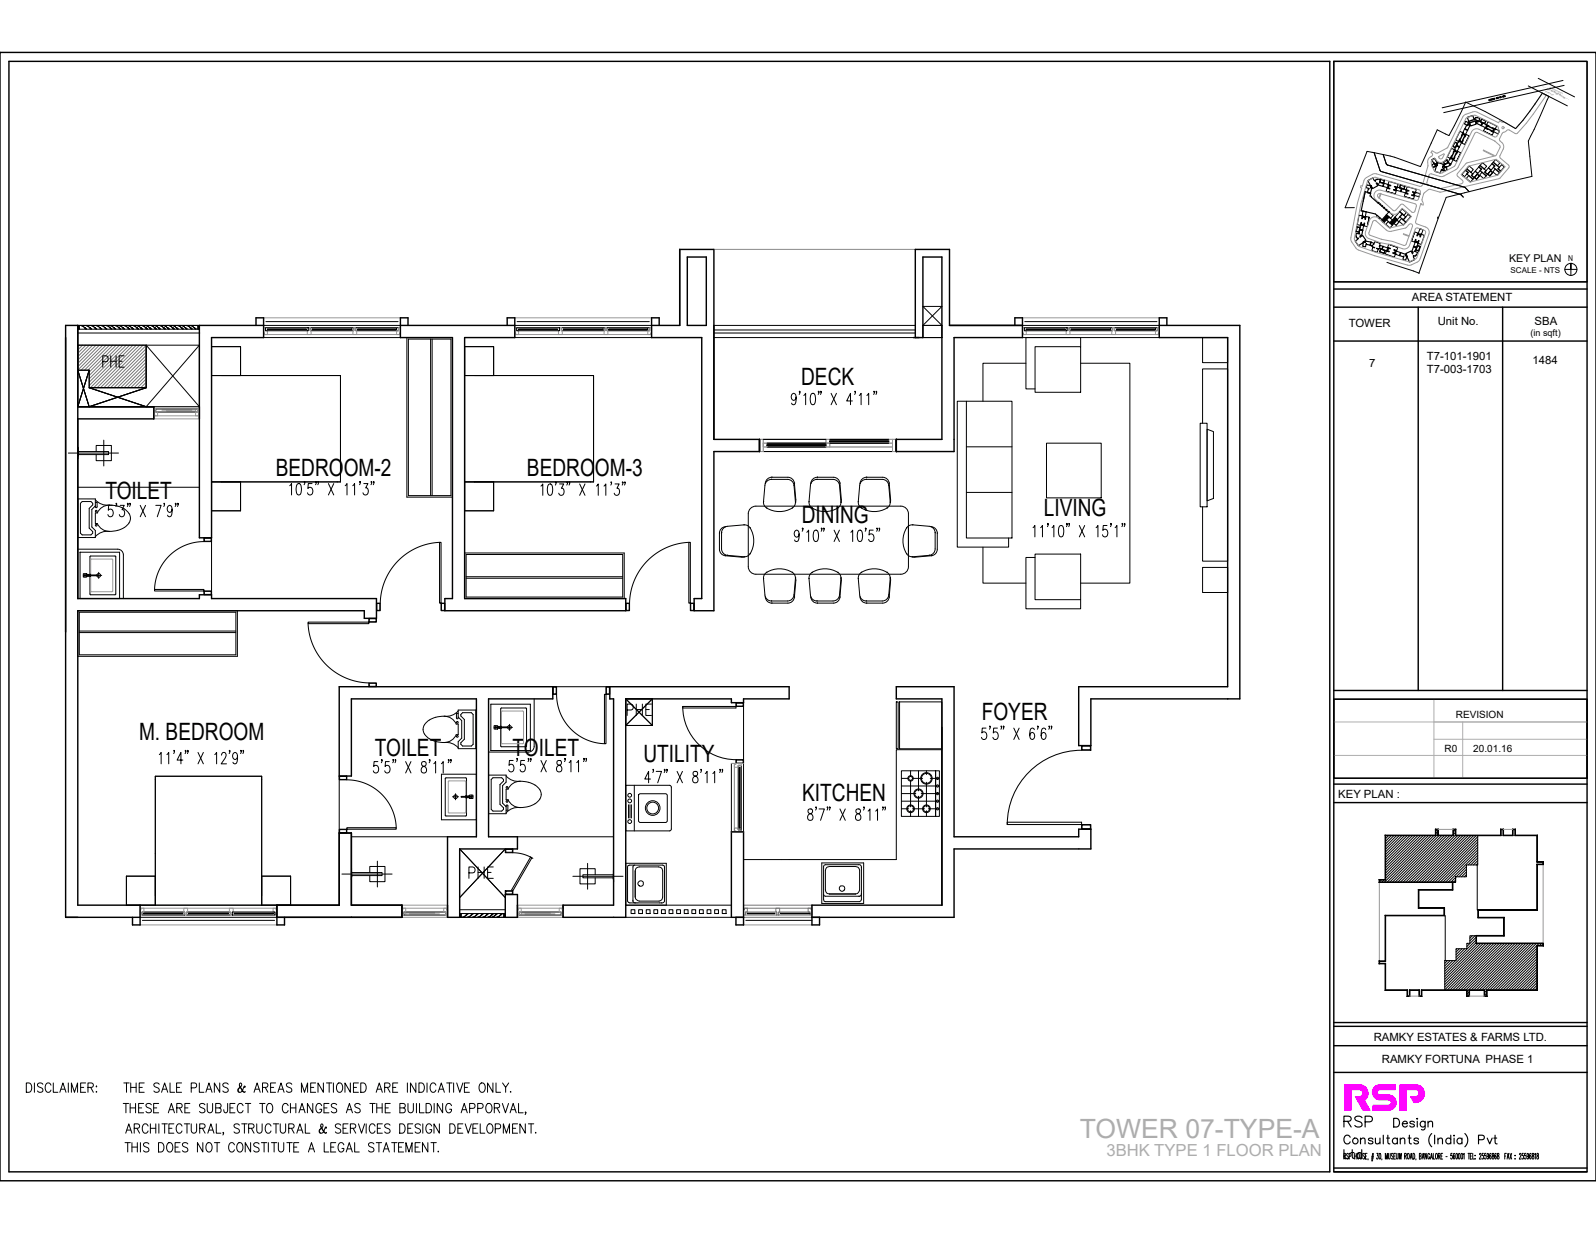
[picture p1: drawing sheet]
<svg xmlns="http://www.w3.org/2000/svg" width="279mm" height="216mm" viewBox="0 0 279 216" stroke-linecap="round" stroke-linejoin="round" font-family="sans-serif">
<defs><g id="words">
<text font-size="4.6" fill="#adadad" x="189" y="199.3">TOWER 07-TYPE-A</text>
<g font-size="4.2">
<text x="140.3" y="67.4">DECK</text>
<text x="48.3" y="83.4">BEDROOM-2</text>
<text x="92.3" y="83.4">BEDROOM-3</text>
<text x="18.4" y="87.4">TOILET</text>
<text x="140.4" y="91.5">DINING</text>
<text x="182.7" y="90.4">LIVING</text>
<text x="24.3" y="129.6">M. BEDROOM</text>
<text x="171.9" y="126.1">FOYER</text>
<text x="65.6" y="132.4">TOILET</text>
<text x="89.7" y="132.4">TOILET</text>
<text x="112.6" y="133.4">UTILITY</text>
<text x="140.4" y="140.3">KITCHEN</text>
</g>
<text font-size="2.9" fill="#adadad" x="193.7" y="202.5">3BHK TYPE 1 FLOOR PLAN</text>
<g font-size="2">
<text x="247.2" y="52.7">AREA STATEMENT</text>
<text x="236.1" y="57.3">TOWER</text>
<text x="251.7" y="57">Unit No.</text>
<text x="268.7" y="56.9">SBA</text>
<text x="239.7" y="64.3">7</text>
<text x="249.8" y="63">T7-101-1901</text>
<text x="249.8" y="65.3">T7-003-1703</text>
<text x="268.3" y="63.7">1484</text>
<text x="234.3" y="139.7">KEY PLAN :</text>
<text x="240.5" y="182.3">RAMKY ESTATES &amp; FARMS LTD.</text>
<text x="241.9" y="186.2">RAMKY FORTUNA PHASE 1</text>
</g>
<text font-size="1.9" x="264.2" y="45.9">KEY PLAN</text>
<g font-size="1.8">
<text x="254.9" y="125.8">REVISION</text>
<text x="252.9" y="131.7">R0</text>
<text x="257.9" y="131.7">20.01.16</text>
</g>
<text font-size="1.6" x="267.9" y="58.9">(in sqft)</text>
<g font-size="1.4">
<text x="264.4" y="47.8">SCALE - NTS</text>
<text x="274.5" y="45.7">N</text>
</g>
<text font-size=".3" x="270" y="15.2" transform="rotate(27 270 15.2)">- - - 25.4 M W IDE ROAD - - -</text>
<g font-size=".2">
<text x="270.5" y="16.1" transform="rotate(26 270.5 16.1)">ENTRY/EXIT</text>
<text x="271.3" y="15.4" transform="rotate(26 271.3 15.4)">TO SONNENAHALLI</text>
</g>
</g></defs>
<!-- layer: FURNITURE -->
<g fill="none" stroke="#000" stroke-width=".18">
<path d="M71.2 59.1h8v27.9h-8zM71.5 59.4h7.4v27.4h-7.4zM75.4 59.4v27.4M75.7 59.4v27.4M210.5 59.1h4.4v4.4h-4.4zM13.6 79.1h5.4v.5h-5.4M13.6 78.3v2v-2M13.6 78.8l.1 1-.1-1M16.8 79.1v-1.1h2.7v2.7h-2.7v-1.1M18.2 77.1v4.5M20.7 79.3h-8.7M37 65.8h22.6v18.6h-22.6"/>
<path d="M42.1 65.8v-5.1h-5.1v28.7h5.1v-5M81.3 65.8h22.6v18.6h-22.6M86.4 65.8v-5.1h-5.1v28.7h5.1v-5M169.2 78.2h8M169.2 70.3h8v23.9h-8zM169.2 70.3h-1.6v25.5h9v-1.6M179.6 63.6h-7.5v6.7M181.2 60.7h8v8h-8zM183.2 77.6h9.6v9.6h-9.6zM189.2 63.6h8.6v38.5h-8.6M189.2 60.7v-1.6h-9.6v9h1.6M210.1 74.1h1.2v14.6h-1.2z"/>
<path d="M210.5 74.1v-9.5h4.4v33.7h-4.4v-9.6M211.3 75.2l1.1 .4v11.7l-1.1 .4zM13.6 96.2h7a1 1 0 0 1 1 1v7.6M13.6 85.3h21.3M14 96.7h.1M14 96.7h6.9v8.1h-6.9v-8.1M14.1 88.1l.3-.3h1.5l.3 .3v.3l-.6 .6v3.5l.6 .6v.3l-.3 .3h-1.5l-.3-.3zM15.8 97.4h4.4v6.7h-4.4zM16.7 88h.3v.7l-.2 .2-.1-.2v-1.3h-3.1v6.7h3.1v-1.2l-.6-.6v-3.1l.6-.6M16.7 87.5a2.76 2.76 0 0 0 2.5 .9M19.1 93a2.76 2.76 0 0 0-2.4 1M19.2 88.4a2.31 2.31 0 0 0-2.2 1.4h-.3v1.9h.3a2.31 2.31 0 0 0 2.1 1.3"/>
<path d="M19.2 88.4a3.6 3.6 0 0 1 3.6 2.1 2.57 2.57 0 0 1-2.5 2.4l-1.2 .1M81.3 96.8h28v8h-28zM81.6 97.1h27.4v7.4h-27.4zM125.9 93.4h.1M126.3 93.3h.1M126.7 92.4l.7-.2 2.8-.3a1.33 1.33 0 0 1 1.4 1.2 3.8 3.8 0 0 1-.7 4.3l-.7 .1-2.8-.3a1.14 1.14 0 0 1-1.1-1.1v-2.8l.1-.3zM127 97.3h.1M127.1 92.2a1.13 1.13 0 0 0-1.2 1.2v2.8a1.14 1.14 0 0 0 1.1 1.1l2.9 .3 .5-.1M127.4 97.2h.1M130.2 91.9h.1M130.4 97.5h.1M131.3 92.4h.1"/>
<path d="M131.3 97h.1M133.7 87.9h.1M134 84.7a1.13 1.13 0 0 1 1.1-1.1h2.8a1.14 1.14 0 0 1 1.2 1l.2 2.9v.5M134.2 84.4l.5-.4 .3-.1h2.9a1.14 1.14 0 0 1 1.1 1.1l.3 2.9a1.33 1.33 0 0 1-1.2 1.4 3.8 3.8 0 0 1-4.3-.8l-.1-.6 .2-2.9zM134.2 88.9h.1M135 83.9h.1M135.1 83.6h.1M138.7 88.9h.1M139 85h.1M139.1 84.6h.1M139.3 88h.1M141.6 87.9h.1"/>
<path d="M141.9 84.7a1.13 1.13 0 0 1 1.2-1.1h2.8a1.14 1.14 0 0 1 1.1 1l.3 2.9-.1 .5M142.1 84.4l.6-.4 .3-.1h2.8a1.14 1.14 0 0 1 1.2 1.1l.2 2.9a1.33 1.33 0 0 1-1.1 1.4 3.8 3.8 0 0 1-4.4-.8l-.1-.6 .3-2.9zM142.2 88.9h.1M143 83.9h.1M143.1 83.6h.1M146.7 88.9h.1M147 85h.1M147 84.6h.1M147.2 88h.1M150.3 87.9h.1M150.6 84.7a1.13 1.13 0 0 1 1.1-1.1h2.8a1.14 1.14 0 0 1 1.2 1l.2 2.9-.1 .5M150.8 84.4l.5-.4 .3-.1h2.9a1.14 1.14 0 0 1 1.1 1.1l.2 2.9a1.33 1.33 0 0 1-1.1 1.4 3.8 3.8 0 0 1-4.3-.8l-.1-.6 .2-2.9z"/>
<path d="M150.8 88.9h.1M151.6 83.9h.1M151.7 83.6h.1M155.3 88.9h.1M155.6 85h.1M155.7 84.6h.1M155.8 88h.1M158.7 92.4h.1M158.7 97h.1M158.9 92.2l.9-.3 2.9 .3a1.14 1.14 0 0 1 1 1.1v2.8a1.14 1.14 0 0 1-1 1.1l-2.9 .3a1.33 1.33 0 0 1-1.4-1.2 4.2 4.2 0 0 1 .5-4.1zM159.7 97.5h.1M159.8 91.9h.1"/>
<path d="M162.7 97.2h.1M163 92.2a1.14 1.14 0 0 1 1.1 1.2v2.8a1.14 1.14 0 0 1-1.1 1.1l-2.8 .3-.5-.1M163 97.3h.1M163.7 93.3h.1M164.1 93.4h.1M169.2 86.2h8M172.1 95.8v6.3h7.5M181.2 97h8v8h-8zM181.2 97.6h-1.6v9h9.6v-1.6M210.5 99.4h4.4v4.3h-4.4zM13.6 106.9h28v8h-28zM13.9 107.2h27.4v7.5h-27.4z"/>
<path d="M13.9 110.5h27.4M14.6 100.5h.6v.6h-.6zM14.6 100.8h3.2M14.8 100.7h2.2v.1h-2.2zM14.9 100.5v.6M15.2 100.6h.3v.3h-.3zM15.7 100.6h.1M15.8 100.6h.1M15.8 100.6l-.1 .3M17.3 100.2v1.1M41.3 110.8h-27.4M109 101h-27.4"/>
<path d="M109 101.3h-27.4M132.3 100.5a1.33 1.33 0 0 1-1.3-1.3v-9.2a1.33 1.33 0 0 1 1.3-1.4h25.4a1.33 1.33 0 0 1 1.3 1.4v9.2a1.33 1.33 0 0 1-1.3 1.3h-25.4M133.7 101.3h.1M134 100.4a3.9 3.9 0 0 1 5.1 .3l.2 .6-.3 2.9a1.14 1.14 0 0 1-1.1 1h-2.9a1.14 1.14 0 0 1-1.1-1l-.2-2.9zM134.2 100.2h.1M135 105.2h.1M135.1 105.6h.1M138.7 100.2h.1M139 104.2h.1M139.1 104.6h.1M139.3 101.2h.1M139.3 101.2v.5l-.2 2.9a1.14 1.14 0 0 1-1.2 1h-2.8a1.15 1.15 0 0 1-1.1-1.1"/>
<path d="M141.6 101.3h.1M141.9 100.4a3.9 3.9 0 0 1 5.2 .3l.1 .6-.2 2.9a1.14 1.14 0 0 1-1.2 1h-2.8a1.14 1.14 0 0 1-1.1-1l-.3-2.9zM142.2 100.2h.1M143 105.2h.1M143.1 105.6h.1M146.7 100.2h.1M147 104.2h.1M147 104.6h.1M147.2 101.2h.1M147.2 101.2l.1 .5-.3 2.9a1.14 1.14 0 0 1-1.1 1h-2.8a1.15 1.15 0 0 1-1.2-1.1M150.3 101.3h.1M150.5 100.4a3.9 3.9 0 0 1 5.2 .3l.1 .6-.2 2.9a1.14 1.14 0 0 1-1.1 1h-2.9a1.14 1.14 0 0 1-1.1-1l-.2-2.9z"/>
<path d="M150.8 100.2h.1M151.6 105.2h.1M151.7 105.6h.1M155.3 100.2h.1M155.6 104.2h.1M155.7 104.6h.1M155.8 101.2h.1M155.8 101.2l.1 .5-.2 2.9a1.14 1.14 0 0 1-1.2 1h-2.8a1.15 1.15 0 0 1-1.1-1.1M77.3 135.6v7.9h6.1M77.3 135.6h.1M77.3 135.6h6.1v7.9M77.8 125.4a3.6 3.6 0 0 0-3.7 2 2.57 2.57 0 0 0 2.5 2.5l1.2 .1"/>
<path d="M77.8 125.4a2.31 2.31 0 0 1 2.1 1.4h.3v1.8h-.3a2.31 2.31 0 0 1-2.1 1.4M77.8 130a2.76 2.76 0 0 1 2.4 .9M78 136.2h3.6v6.6h-3.6zM79.7 139v1M80.2 124.5a2.76 2.76 0 0 1-2.4 .9M80.2 124.9h-.3v.8l.2 .2 .1-.2v-1.4h3.1v6.8h-3.1v-1.2l.6-.7v-3l-.6-.6M80.3 139.5h-1.1M80.7 139.4h1.9v.2h-1.9zM81 124.8h1.5l.3 .3v5.2l-.3 .3h-1.5l-.3-.3v-.2l.6-.7v-3.4l-.6-.6v-.3zM81.6 139.3v.4M81.6 139.3h.1M81.6 139.7h.1"/>
<path d="M81.9 139.3h.3v.4h-.3zM82.2 139.2h.6v.6h-.6zM82.5 139.2v.6M82.8 139.5h-2.1M85.9 123.3h.1M86 123.3h6.8v8.1h-6.9v-8.1M86.3 136.2h1.5l.3 .3v.3l-.6 .6v3.4l.6 .6v.3l-.3 .3h-1.5l-.3-.3v-5.2zM86.5 127.1h.6v.6h-.6zM86.7 127.3h2.2v.1h-2.2zM86.8 127.1v.6M87.1 127.2h.3v.3h-.3zM87.7 127.2h.1"/>
<path d="M87.7 127.5v.1M87.7 124h4.4v6.7h-4.4zM87.7 127.2v.3M88.6 135.9a2.76 2.76 0 0 0 2.5 .9M89.2 126.8v1.1M89.7 127.4h-3.2M91.1 136.8a3.6 3.6 0 0 1 3.6 2 2.57 2.57 0 0 1-2.5 2.5l-1.1 .1M91.1 136.8a2.31 2.31 0 0 0-2.2 1.4h-.3v1.8h.3a2.31 2.31 0 0 0 2.2 1.4M93.5 122.4v8.3a1 1 0 0 1-1 1h-7M109.5 137.5l7.9 .1 .1 .2v7.5l-.3 .2h-7.7zM111 137.5v8M112 139h4.6l.2 .2v4.6l-.2 .2h-4.6l-.2-.2v-4.6z"/>
<path d="M156.9 122.9h.3v8.2h-.3zM157.5 122.9h7.4v8.2h-7.4zM157.8 135h6v7.9h-6zM157.8 139h2.5M157.8 136.3h1.3M157.8 137.6h6M159.4 135v1M159.4 136.6v4.7M159.7 136.3h1.8M160.8 135v3.5M160.8 139.4v3.5M161.3 139h2.5"/>
<path d="M162.2 135v.6M162.2 137v4.3M162.9 136.3h.9M163.8 135h.7v7.9h-.7zM163.9 139h.4M163.9 136.3h.4M163.9 137.6h.4M164.9 131.3h-8v19.2h-26.7M45.8 153.4h5.1v5.1h-28.8v-5.1h5.1M45.8 158.5v-22.6h-18.6v22.6M59.9 153.1h8.7M61.5 152.8h5.4v.5h-5.4"/>
<path d="M61.5 152.1v1.9v-1.9M61.5 152.6l.1 .9-.1-.9M64.7 152.8v-1.1h2.7v2.7h-2.7v-1.1M66.1 150.8v4.5M78.3 146.5h-16.8M83.4 143.5h.1M88.6 141.3l-.6-.7v-3l.6-.6v-1.3h-3.1v6.8h3.1v-1.4l.2-.2 .1 .2v.8h-.3M90.6 146.5h16.8M91.1 141.4a2.76 2.76 0 0 0-2.5 .9M100.3 153.4h8.8M102.9 151.2v4.5M104.2 153.2v-1.1h-2.7v2.7h2.7v-1.1"/>
<path d="M107.4 152.4v2v-2M107.4 152.9v1v-1M107.4 153.2h-5.4v.5h5.4M109.5 151.2h7.1v7.3h-7.1zM110 140.9v2.3M110.3 140.9v2.3M110.5 140.9v2.3M110.8 157.6a.43 .43 0 0 0 .6 .5M111.1 151.5l-.2 .1-.1 .2v6M111.4 152l.5-.2h3.4a.67 .67 0 0 1 .7 .7v4.6a.67 .67 0 0 1-.6 .7h-3.5a.84 .84 0 0 1-.7-.7v-4.6zM115.8 158.1a.43 .43 0 0 0 .5-.5l-.1-6h-6.3v6.2l.1 .2 5.9 .1M143.9 151.1h7.3v7.1h-7.3z"/>
<path d="M144.2 156.6l.1 .3h.2h6M144.7 151.9l.5-.2h4.6a.67 .67 0 0 1 .7 .7v3.4a.84 .84 0 0 1-.7 .7h-4.6a.67 .67 0 0 1-.7-.7v-3.4zM150.8 151.9l-.1 5.8-.2 .2-6.2-.1v-6.3l6-.1a.43 .43 0 0 1 .5 .6M150.8 156.4a.43 .43 0 0 1-.5 .5M157.8 141.6h1.3M157.8 140.3h6M159.4 142v.9M159.7 141.6h2.1M162.2 142v.9M162.5 141.6h1.3M163.9 141.6h.4M163.9 140.3h.4"/>
<circle cx="16.8" cy="92" r=".15"/>
<circle cx="16.8" cy="89.5" r=".15"/>
<circle cx="17.3" cy="100.8" r=".33"/>
<circle cx="79.7" cy="139.5" r=".33"/>
<circle cx="80.1" cy="126.5" r=".15"/>
<circle cx="80.1" cy="128.9" r=".15"/>
<circle cx="88.8" cy="137.9" r=".15"/>
<circle cx="89.2" cy="127.4" r=".33"/>
<circle cx="110.2" cy="139.3" r=".33"/>
<circle cx="159.4" cy="136.3" r=".47"/>
<circle cx="159.4" cy="136.3" r=".34"/>
<circle cx="160.8" cy="139" r=".81"/>
<circle cx="160.8" cy="139" r=".67"/>
<circle cx="162.2" cy="136.3" r="1.01"/>
<circle cx="162.2" cy="136.3" r=".87"/>
<circle cx="164.1" cy="137.6" r=".2"/>
<circle cx="164.1" cy="136.3" r=".2"/>
<circle cx="164.1" cy="139" r=".2"/>
<circle cx="88.8" cy="140.3" r=".15"/>
<circle cx="110.2" cy="140.2" r=".33"/>
<circle cx="110.2" cy="143.9" r=".33"/>
<circle cx="112.2" cy="154.7" r=".47"/>
<circle cx="114.3" cy="141.5" r="1.28"/>
<circle cx="114.3" cy="141.5" r="1.03"/>
<circle cx="147.4" cy="155.6" r=".47"/>
<circle cx="159.4" cy="141.6" r=".54"/>
<circle cx="159.4" cy="141.6" r=".67"/>
<circle cx="162.2" cy="141.6" r=".54"/>
<circle cx="162.2" cy="141.6" r=".67"/>
<circle cx="164.1" cy="140.3" r=".2"/>
<circle cx="164.1" cy="141.6" r=".2"/>
</g>
<!-- layer: WALL -->
<g fill="none" stroke="#000" stroke-width=".25">
<path d="M245.4 33l-.2 .5M255 25.5l.5 .2M259.5 21.5l-.2 .5M238 40.2l.6 .2M242.1 43.1l-.2 .6M247.5 43.2l.5 .2M26.9 71.2v2.1M34.9 71.2v2.1M164.9 127.4v31.1M70.4 158.5v2.1M78.3 158.5v2.1M90.6 158.5v2.1"/>
<path d="M98.6 158.5v2.1"/>
</g>
<!-- layer: PARAPETWALL -->
<path d="M109.5 158.5h18.5M109.5 160.6h18.5" fill="none" stroke="#000" stroke-width=".18"/>
<!-- layer: A-walls -->
<g fill="none" stroke="#000" stroke-width=".25">
<path d="M44.8 57v-1.3h1.3v3.4h-9.1v35.1h-2.1v-37.2h11.2M70.1 57h20M71.4 57v-1.3h-1.3v3.4h9.1v45.7h-1.3v2.1h31.6v-2.1h-28.2v-45.7h8.8v-3.4h-1.3v1.3M114.1 57h4.9v-13.3h6v33.2h8v2.2h-8v27.8h-3.5v-2.1h1.3v-45.7h-8.7v-3.4h1.3v1.3M120.3 45h3.3v12h-3.3zM177.7 57v-1.3h1.3v3.4h-12v20h-10.1v-2.2h8v-31.9h-3.3v14.1h-1.7M179 57h-12.8v-13.3h-6v15.4M202.9 57h14.1v65.4h-26v8.2h-2.2v-10.4h26.1v-61.1h-12v-3.4h1.4v1.3M13.6 71.2h13.3v2.1h-13.3M59.4 120.2h37.4v2.2h-11.3v24.1h5.1v2.2h-10.1v11.9h-2.2v-14.1h5.1v-24.1h-21.9v13.5h-2.1zM106.8 120.2h31.3v2.2h-7.9v.6h-2.2v-.6h-18.5v38.2h-10.9v-2.1h8.8v-36.1h-.6zM88.5 156.6h2.1v4h-2.1z"/>
<path d="M23.2 160.6v1.4h1.3v-3.5h-10.9v-51.6h50.2v1.4h2.1v-3.5h-28.9v-.7h-2.1v.7h-21.3v-47.8h-2.1v103.6h13M48.5 160.6h21.9v-2.1h-8.9v-12.6h-2.1v12.6h-10.9v3.5h1.3v-1.4M130.2 160.6h-2.2v-14.9h2.2v16.3h-1.4v-1.4M142.1 160.6h24.9v-11.9h24v-3.5h-2.2v1.3h-21.8v-26.3h-10.1v2.2h8v36.1h-22.8v3.5h1.4v-1.4"/>
</g>
<!-- layer: DOOR -->
<g fill="none" stroke="#000" stroke-width=".18">
<path d="M35.7 94.8l-1.6 .2-1.6 .5-1.5 .7-1.3 1-1.1 1.3-.8 1.4-.5 1.7-.2 1.6M35.7 94.2h1.3v.6h-1.3zM35.8 94.2h1.2v.6h-1.2zM37 94.2v9.9M76.9 95l-2 .3-1.9 .6-1.8 1-1.6 1.4-1.2 1.5-1 1.8-.6 2-.2 2M76.9 95h.3v10.6h-.3zM120.6 95l-2 .3-2 .6-1.8 1-1.5 1.3-1.3 1.6-.9 1.8-.7 2-.2 2M120.6 95h.3v10.6h-.3zM27.1 103.2h8.6v.3h-8.6zM35.7 103.5h1.3v.6h-1.3zM35.8 103.5h1.2v.6h-1.2zM53.9 109.2l.3 2 .7 2 1 1.8 1.3 1.5 1.6 1.3 1.8 .9 1.9 .6 2.1 .3"/>
<path d="M53.9 108.9h10.7v.3h-10.7zM64.6 108.3h1.3v.6h-1.3zM64.6 119.6h1.3v.6h-1.3zM64.6 119.6h1.2v.6h-1.2zM64.6 108.3h1.2v.6h-1.2zM65.9 105.6h.7v1.3h-.7zM66 105.7h.5v1.2h-.5zM77.2 105.6h.7v1.3h-.7zM77.3 105.7h.5v1.2h-.5zM109.5 105.6h.7v1.3h-.7zM109.6 105.7h.5v1.2h-.5zM120.9 105.6h.6v1.3h-.6z"/>
<path d="M120.9 105.7h.6v1.2h-.6zM59.4 135.9h1.3v.7h-1.3zM59.4 135.9v10M59.5 136h1.1v.5h-1.1zM60.7 136.6l1.7 .1 1.5 .5 1.5 .7 1.3 1.1 1.1 1.2 .8 1.4 .6 1.7 .2 1.6M96.8 120.2h.6v1.4h-.6zM96.8 120.2h10M96.8 120.3h.6v1.2h-.6zM97.4 121.6l.2 1.6 .5 1.6 .7 1.5 1 1.3 1.3 1 1.4 .9 1.7 .5 1.6 .2M105.8 121.6h.3v8.6h-.3zM106.1 120.2h.7v1.4h-.7zM106.2 120.3h.5v1.2h-.5z"/>
<path d="M119.5 123.7v.3h9.3v-.3M119.5 123.7h9.3M119.5 123.7a9.3 9.3 0 0 0 9.3 9.3M128.8 133h1.4v.7h-1.4zM128.8 123h1.4v.7h-1.4zM128.9 123.1h1.2v.5h-1.2zM128.9 133.1h1.2v.5h-1.2zM130.2 123v10.7M189.3 130.6h1.7v.8h-1.7zM189.3 131.4a13 13 0 0 0-13 13M189.4 130.6h1.5v.7h-1.5zM59.4 145.2h1.3v.7h-1.3z"/>
<path d="M59.5 145.3h1.1v.5h-1.1zM60.7 144.9h8.7v.3h-8.7zM176.3 144h13v.4h-13zM189.3 144.4h1.7v.8h-1.7zM189.4 144.5h1.5v.6h-1.5z"/>
</g>
<!-- layer: CUTOUT -->
<g fill="none" stroke="#000" stroke-width=".18">
<path d="M161.6 53.7l3.3 3.3M164.9 53.7l-3.3 3.3M15.6 67.9l10 3.3M15.6 64.8l-2 6.4M25.6 60.4l9.3 10.8M25.6 71.2h9.3M25.6 60.4h9.3v10.8M25.6 60.4v7.5l-10 3.3-2-6.4M34.9 60.4l-9.3 10.8M109.5 122.4l4.7 4.6M109.5 122.4h4.7M109.5 122.4v4.6"/>
<path d="M109.5 127h4.7M114.2 122.4l-4.7 4.6M114.2 122.4v4.6M80.5 148.7l8 8.5M88.5 148.7l-8 8.5"/>
</g>
<!-- layer: WIN-FR -->
<g fill="none" stroke="#989898" stroke-width=".18">
<path d="M46.1 57.4h.4v.5h.3v.7h-.5v-.3h-.2zM46.1 57v2.1M46.3 58.6h23.6M54 57.4h.3v.5h.2v.7h-.7v-.7h.2zM61.9 57.4h.4v.5h.1v.7h-.6v-.7h.1zM69.8 57.4h.3v.9h-.2v.3h-.5v-.7h.4zM70.1 57v2.1M90.1 57.4h.4v.5h.3v.7h-.5v-.3h-.2zM90.1 57v2.1M90.3 58.6h23.6M97.9 57.4h.4v.5h.1v.7h-.6v-.7h.1zM105.9 57.4h.4v.5h.1v.7h-.6v-.7h.1z"/>
<path d="M113.7 57.4h.4v.9h-.2v.3h-.5v-.7h.3zM114.1 57v2.1M179 57.4h.3v.5h.4v.7h-.5v-.3h-.2zM179 57v2.1M179.2 58.6h23.6M186.8 57.4h.3v.5h.2v.7h-.7v-.7h.2zM194.8 57.4h.3v.5h.2v.7h-.7v-.7h.2zM202.6 57.4h.3v.9h-.1v.3h-.5v-.7h.3zM202.9 57v2.1M26.9 71.6h.4v.5h.3v.7h-.5v-.3h-.2zM26.9 73.3h8M26.9 71.2h8"/>
<path d="M27.1 72.8h7.6M34.6 71.6h.3v.9h-.2v.3h-.5v-.7h.4zM133 76.9h.6v2.2h-.6M133.6 77.6h.1M133.6 77.6h.7v.7h-.7zM144.6 77.6h.7v.7h-.7zM144.6 76.9h.7v.7h-.7zM155.6 76.9h.6v.7h-.6zM156.9 76.9h-.7v2.2h.7M128 133.7h2.2M128.6 133.8h.2v-.1h1v.3h-.6v.3h-.6zM128.6 133.8v11.7"/>
<path d="M24.5 158.5v2.1M24.7 159h.5v.7h-.3v.5h-.4v-.9h.2zM24.7 159h23.6M32.2 159h.6v.7h-.1v.5h-.4v-.5h-.1zM40.2 159h.6v.7h-.1v.5h-.4v-.5h-.1zM47.8 159h.5v.3h.2v.9h-.4v-.5h-.3zM48.5 158.5v2.1M70.4 158.5h7.9M70.5 159h.5v.7h-.3v.5h-.3v-.9h.1zM70.5 159h7.7M77.7 159h.5v.3h.1v.9h-.3v-.5h-.3zM90.6 158.5h8"/>
<path d="M90.7 159h.6v.7h-.4v.5h-.3v-.9h.1zM90.7 159h7.7M97.9 159h.5v.3h.2v.9h-.4v-.5h-.3zM128 145.7h2.2M70.4 160.6h7.9M90.6 160.6h8"/>
</g>
<!-- layer: UPVC -->
<g fill="none" stroke="#000" stroke-width=".18">
<path d="M46.8 57.6h6.8v.1h-6.8zM46.8 57.7h6.8M54.6 57.6h7v.1h-7zM54.6 57.7h7M62.6 57.6h6.8v.1h-6.8zM62.6 57.7h6.8M90.8 57.6h6.8v.1h-6.8zM90.8 57.7h6.8M98.6 57.6h7v.1h-7zM98.6 57.7h7M106.6 57.6h6.8v.1h-6.8zM106.6 57.7h6.8"/>
<path d="M179.6 57.6h6.9v.1h-6.9zM179.6 57.7h6.9M187.5 57.6h7v.1h-7zM187.5 57.7h7M195.5 57.6h6.8v.1h-6.8zM195.5 57.7h6.8M129.4 134.3h.2v10.7h-.2zM25.2 159.9h6.8v.1h-6.8zM25.2 160h6.8M33 159.9h7v.1h-7zM33 160h7M41 159.9h6.8v.1h-6.8z"/>
<path d="M41 160h6.8M130.8 159.9h4.9v.1h-4.9zM130.8 160h4.9M136.6 159.9h5.2v.1h-5.2zM136.6 160h5.2"/>
</g>
<!-- layer: A-WINDOW -->
<g fill="none" stroke="#000" stroke-width=".18">
<path d="M46.5 57.4h7.5v.5h-7.5zM54.3 57.4h7.6v.5h-7.6zM62.3 57.4h7.5v.5h-7.5zM90.5 57.4h7.4v.5h-7.4zM98.3 57.4h7.6v.5h-7.6zM106.3 57.4h7.4v.5h-7.4zM179.3 57.4h7.5v.5h-7.5zM187.1 57.4h7.7v.5h-7.7zM195.1 57.4h7.5v.5h-7.5zM134.3 77.9h10.3v.1h-10.3zM134.3 78.3h10.3M134.3 77.6h10.3"/>
<path d="M134.3 77.9h10.3M145.3 77.2h10.3v.1h-10.3zM145.3 77.6h10.3M145.3 76.9h10.3M145.3 77.3h10.3M129.2 134h.6v11.3h-.6zM24.9 159.7h7.4v.5h-7.4zM32.7 159.7h7.6v.5h-7.6zM40.7 159.7h7.4v.5h-7.4z"/>
</g>
<!-- layer: A-ELEV -->
<g fill="none" stroke="#000" stroke-width=".18">
<path d="M13.6 57h.3v.6h-.3zM13.6 57h21.3M13.6 57l.3 .6h20.7M13.9 57l-.3 .6M34.6 57h.3v.6h-.3zM34.7 57h.2v.6h-.2zM34.7 57l.2 .6M34.9 57l-.2 .6M46.1 57h24M46.1 59.1h24M90.1 57h24M90.1 59.1h24"/>
<path d="M125 57h35.2M125 59.1h35.2M179 57h23.9M179 59.1h23.9M133.6 79.1h22.6M133.6 76.9h11M128 133.7v12M130.2 133.7v12M24.5 158.5h24M80.5 160h.2v.6h-.2zM80.5 160l.2 .6M80.7 160l-.2 .6"/>
<path d="M80.7 160h7.5M88.2 160h.3v.6h-.3zM88.2 160h.2v.6h-.2zM88.2 160l.2 .6M88.4 160l-.2 .6M24.5 160.6h24M80.5 160.6h8"/>
</g>
<!-- layer: GLS -->
<path d="M34.3 71.8v.2h-6.7v-.2h6.7M71 160v-.1h6.7v.1h-6.7M91.2 160v-.1h6.7v.1h-6.7" fill="none" stroke="#989898" stroke-width=".18" stroke-dasharray="5.2 2.5"/>
<!-- layer: WINDOW -->
<path d="M27.3 71.6h7.3v.5h-7.3zM70.7 159.7h7.3v.5h-7.3zM90.9 159.7h7.3v.5h-7.3z" fill="none" stroke="#000" stroke-width=".18"/>
<!-- layer: a-wall -->
<path d="M133 76.9v2.2M156.9 76.9v2.2" fill="none" stroke="#000" stroke-width=".25"/>
<!-- layer: A-ELE -->
<path d="M46.1 55.7h24M90.1 55.7h24M179 55.7h23.9M145.3 78.3h10.9M24.5 162h24M130.2 162h11.9" fill="none" stroke="#989898" stroke-width=".18"/>
<!-- layer: UPVC -->
<path d="M128.6 133.8v11.7M128.6 145h.6v.3h.6v.4h-1v-.2h-.2zM130.2 158.5h11.9v2.1h-11.9zM130.3 159h.5v.7h-.3v.5h-.3v-.9h.1zM130.3 159h11.8M130.5 159.7h5.5v.5h-5.5zM135.8 159h.7v.7h-.2v.5h-.3v-.5h-.2zM141.5 159h.5v.3h.1v.9h-.3v-.5h-.3zM141.8 159.7h-5.5v.5h5.5" fill="none" stroke="#767676" stroke-width=".18"/>
<!-- layer: A-GRILL -->
<g fill="none" stroke="#000" stroke-width=".18">
<path d="M110.5 159.3h.6v.7h-.6zM111.8 159.3h.7v.7h-.7zM113.1 159.3h.7v.7h-.7zM114.5 159.3h.6v.7h-.6zM115.8 159.3h.7v.7h-.7zM117.1 159.3h.7v.7h-.7zM118.5 159.3h.6v.7h-.6zM119.8 159.3h.7v.7h-.7zM121.1 159.3h.7v.7h-.7zM122.4 159.3h.7v.7h-.7zM123.8 159.3h.6v.7h-.6zM125.1 159.3h.7v.7h-.7z"/>
<path d="M126.4 159.3h.7v.7h-.7z"/>
</g>
<!-- layer: GL-LOUVER -->
<g fill="none" stroke="#000" stroke-width=".18">
<path d="M14.3 57h.2l.7 .6M14.3 57h.1M14.5 57l.1 .1M14.5 57.1h.1M14.6 57l-.1 .1M14.6 57.1h.1M14.9 57.4h.1M14.9 57.4v.1M15.2 57h.1M15.2 57.6h.1M15.3 57l.7 .6M15.4 57h-.2"/>
<path d="M15.4 57l.5 .6M15.4 57l.1 .1M15.4 57.1h.1M15.8 57.4h.1M15.8 57.4v.1M16 57h.1M16 57.6h.1M16.2 57l.6 .6M16.2 57l.1 .1M16.2 57h-.2M16.3 57v.1M16.3 57.1h.1"/>
<path d="M16.3 57.1l.5 .5M16.4 57.1h.1M16.6 57.4h.1M16.7 57.4h.1M16.8 57.6h.1M16.9 57h.2l.7 .6M16.9 57h.1M16.9 57.6h.1M17.2 57h.1M17.2 57.1h.1M17.5 57.4h.1M17.6 57.4h.1"/>
<path d="M17.8 57h.2l.7 .6M17.8 57h.1M17.8 57.6h.1M18.1 57v.1M18.1 57.1h.1M18.4 57.4h.1M18.5 57.4h-.1M18.5 57.4h.1M18.7 57h.2l.7 .6M18.7 57h.1M18.7 57.6h.1M18.9 57l.1 .1"/>
<path d="M19 57.1h.1M19 57v.1M19.3 57.4h.1M19.3 57.4l.1 .1M19.4 57.4h.1M19.4 57h.2l.7 .6M19.4 57h.1M19.6 57.6h.1M19.6 57h.1M19.6 57.1h.1M19.7 57.1h.1M20 57.4h.1"/>
<path d="M20.3 57h.2l.6 .6M20.3 57h.1M20.3 57.6h.1M20.5 57v.1M20.5 57.1h.1M20.5 57l.1 .1M20.6 57.1h.1M20.9 57.4h.1M20.9 57.5h.1M20.9 57.4v.1M20.9 57h.2l.7 .6M20.9 57h.1"/>
<path d="M21.1 57.6h.1M21.2 57l.1 .1M21.2 57.1h.1M21.5 57.4h.1M21.5 57.5h.1M21.5 57.4l.1 .1M21.6 57.4v.1M21.8 57h.2l.7 .6M21.8 57h.1M21.8 57.6h.1M22.1 57v.1M22.1 57.1h.1"/>
<path d="M22.4 57.4h.1M22.4 57.5h.1M22.5 57.4h.1M22.5 57h.2l.7 .6M22.5 57h.1M22.7 57.6h.1M22.7 57l.1 .1M22.7 57.1h.1M22.8 57v.1M22.8 57.1h.1M23.1 57.4h.1M23.1 57.5h.1"/>
<path d="M23.2 57.4h.1M23.4 57h.2l.7 .6M23.4 57h.1M23.4 57.6h.1M23.6 57l.1 .1M23.6 57.1h.1M23.7 57.1h.1M23.7 57v.1M24 57.4h.1M24 57.5h.1M24 57.4v.1M24 57.4l.1 .1"/>
<path d="M24.1 57h.2l.6 .6M24.1 57h.1M24.3 57.6h.1M24.3 57h.1M24.3 57.1h.1M24.4 57.1h.1M24.7 57.4h.1M24.7 57.5h.1M24.9 57h.2l.7 .6M24.9 57h.1M24.9 57.6h.1M25.2 57v.1"/>
<path d="M25.2 57.1h.1M25.3 57.1h.1M25.5 57.4h.1M25.6 57.4h.1M25.6 57h.2l.7 .6M25.6 57h.1M25.8 57.6h.1M25.9 57v.1M25.9 57.1h.1M26.2 57.4h.1M26.3 57.4h.1M26.5 57h.2l.7 .6"/>
<path d="M26.5 57h.1M26.5 57.6h.1M26.7 57l.1 .1M26.8 57.1h.1M26.8 57v.1M27.1 57.4h.1M27.2 57.4h.1M27.2 57h.2l.7 .6M27.2 57h.1M27.4 57.6h.1M27.4 57l.1 .1M27.4 57.1h.1"/>
<path d="M27.5 57v.1M27.5 57.1h.1M27.8 57.4h.1M27.8 57.4v.1M27.8 57.4l.1 .1M28.1 57h.2l.6 .6M28.1 57h.1M28.1 57.6h.1M28.3 57l.1 .1M28.3 57.1h.1M28.4 57v.1M28.7 57.4h.1"/>
<path d="M28.7 57.5h.1M28.7 57.4v.1M28.7 57h.2l.7 .6M28.7 57h.1M28.9 57.6h.1M29 57l.1 .1M29 57v.1M29.1 57.1h.1M29.3 57.4l.1 .1M29.3 57.5h.1M29.4 57.4h.1M29.6 57h.2l.7 .6"/>
<path d="M29.6 57h.1M29.6 57.6h.1M29.9 57v.1M29.9 57.1h.1M30.2 57.4h.1M30.2 57.5h.1M30.3 57.4h-.1M30.3 57.4h.1M30.3 57h.2l.7 .6M30.3 57h.1M30.5 57.6h.1M30.5 57l.1 .1"/>
<path d="M30.6 57.1h.1M30.6 57v.1M30.9 57.4h.1M30.9 57.5h.1M31 57.4h.1M31.2 57h.2l.7 .6M31.2 57h.1M31.2 57.6h.1M31.4 57h.1M31.4 57.1h.1M31.5 57.1h.1M31.8 57.4h.1"/>
<path d="M31.8 57.5h.1M31.9 57.4h.1M31.9 57h.2l.6 .6M31.9 57h.1M32.1 57.6h.1M32.1 57l.1 .1M32.1 57.1h.1M32.2 57.1h.1M32.2 57v.1M32.5 57.4h.1M32.5 57.4v.1M32.7 57h.2l.7 .6"/>
<path d="M32.7 57h.1M32.7 57.6h.1M33 57l.1 .1M33 57.1h.1M33.3 57.4h.1M33.4 57.4h.1M33.4 57h.2l.7 .6M33.4 57h.1M33.6 57.6h.1M33.7 57h.1M33.7 57.1h.1M34 57.4h.1"/>
<path d="M34.1 57.4h-.1M34.1 57.4h.1M34.3 57.6h.1M81 160.6h.1M81.3 160.5v.1M81.4 160.5h.1M81.4 160.5h-.1M81.7 160.2h.1M81.9 160l-.7 .6h-.2M81.9 160h.1M81.9 160.6h.1M82.2 160.5v.1"/>
<path d="M82.3 160.5h-.1M82.6 160.2h.1M82.6 160.1v.1M82.8 160l-.7 .6h-.2M82.8 160h.1M82.8 160.6h.1M83.1 160.5v.1M83.5 160.2h.1M83.5 160.1v.1M83.7 160l-.7 .6h-.2M83.7 160h.1M83.7 160.6h.1"/>
<path d="M84 160.5v.1M84 160.5l-.1 .1M84 160.5h.1M84.3 160.2h.1M84.4 160.2h-.1M84.4 160.2h.1M84.6 160l-.7 .6h-.2M84.6 160h.1M84.6 160.6h.1M84.9 160.5v.1M84.9 160.5h.1M84.9 160.5l-.1 .1"/>
<path d="M85.2 160.2h.1M85.3 160.2h.1M85.5 160l-.7 .6h-.2M85.5 160h.1M85.5 160.6h.1M85.7 160.6h.1M85.8 160.5l-.1 .1M85.8 160.5h.1M86.1 160.2h.1M86.1 160.6h.1M86.4 160l-.7 .6h-.2M86.4 160h.1"/>
<path d="M86.4 160.5v.1M86.5 160.5h.1M86.8 160.2h.1M87 160.6h.1M87 160l-.7 .6h-.2M87 160h.1M87.3 160.5v.1M87.4 160.5h-.1M87.7 160.2h-.1M87.7 160.2h.1M87.9 160l-.7 .6h-.2M87.9 160h.1"/>
</g>
<!-- layer: BEAM -->
<path d="M13.6 58.3h21.4M80.5 159.3h8" fill="none" stroke="#000" stroke-width=".18"/>
<!-- layer: A-RAILING -->
<path d="M125 58.3h35.2M125 57.8h35.2" fill="none" stroke="#000" stroke-width=".18"/>
<!-- layer: A-HIDDEN -->
<path d="M242.1 38.9l.9 .8M245.8 36.8l.9 .8M256.1 30.9l1 .8M262.2 28.1l.9 .8M125 43.7h35.2M241.5 154.5v13.8M251.7 145.2h2.7M263.2 145.2h1.6M270.1 151.4v13.8M246.8 174.4h1.7M257.2 174.4h2.7" fill="none" stroke="#989898" stroke-width=".18"/>
<!-- layer: PL-FIX -->
<path d="M88.5 156h1.3v.6h-1.3zM88.5 148.7h1.3v.6h-1.3zM88.5 156.1h1.2v.5h-1.2zM88.5 148.7h1.2v.5h-1.2zM89.8 149.3l1.8 .3 1.7 .7M92.9 150.1l.2 .1-3.3 5.8-.2-.2z" fill="none" stroke="#000" stroke-width=".18"/>
<!-- layer: A-walls -->
<path d="M106.8 122.4h.1M214.9 122.4h.1M188.8 148.7h.1" fill="none" stroke="#000" stroke-width=".18"/>
<!-- layer: PHE HATCH -->
<g fill="none" stroke="#767676" stroke-width=".18">
<path d="M13.9 60.4l-.3 .3M14.5 60.4l-.9 .9M15 60.4l-1.4 1.5M15.6 60.4l-2 2.1M16.2 60.4l-2.6 2.6M16.8 60.4l-3.2 3.2M17.4 60.4l-3.8 3.8M18 60.4l-4.4 4.4M18.6 60.4l-4.4 4.4M19.2 60.4l-4.4 4.4M19.7 60.4l-4.3 4.4M20.3 60.4l-4.7 4.8"/>
<path d="M20.9 60.4l-5.3 5.4M21.5 60.4l-5.9 5.9M22.1 60.4l-6.5 6.5M22.7 60.4l-7.1 7.1M23.3 60.4l-7.5 7.5M23.9 60.4l-7.5 7.5M24.5 60.4l-7.5 7.5M25 60.4l-7.4 7.5M25.6 60.5l-7.4 7.4M25.6 61.1l-6.8 6.8M25.6 61.7l-6.2 6.2M25.6 62.2l-5.7 5.7"/>
<path d="M25.6 62.8l-5.1 5.1M25.6 63.4l-4.5 4.5M25.6 64l-3.9 3.9M25.6 64.6l-3.3 3.3M25.6 65.2l-2.7 2.7M25.6 65.8l-2.1 2.1M25.6 66.4l-1.5 1.5M25.6 66.9l-1 1M25.6 67.5l-.4 .4"/>
</g>
<!-- layer: PHE-Shaft -->
<path d="M13.6 60.4h12v7.5h-10v-3.1h-2z" fill="none" stroke="#000" stroke-width=".25"/>
<!-- layer: A-TEXT S -->
<g fill="none" stroke="#000" stroke-width=".18">
<path d="M18 63.3h.6a.56 .56 0 0 0 .3-.5 .56 .56 0 0 0-.3-.5h-.6v2M19.4 63.3h.9M19.4 62.3v2M20.3 62.3v2M20.9 63.3h.5M21.7 62.3h-.8v2h.8M139.4 69.5l-.2-.5a.58 .58 0 0 0-.7 .4 .58 .58 0 0 0 .4 .7l.3-.1 .2-.5a1.18 1.18 0 0 1-.4 1.4l-.4-.1v-.2M140 68.6v-.1l-.1 .1h.1l-.1 .5M140.7 69.3l.3-.4v2M142 69l.4-.1a1.25 1.25 0 0 1 .3 1.6l-.1 .3-.4 .1a1.25 1.25 0 0 1-.3-1.6zM143.4 68.6l-.1-.1-.1 .1h.2l-.2 .5M143.8 68.6l-.1-.1 .1 .3-.2 .3"/>
<path d="M145.5 68.9l.9 2M146.4 68.9l-.9 2M149.2 70.2h-1l.7-1.3v2M149.8 68.6l-.1-.1-.1 .1h.2l-.2 .5M150.4 69.3l.3-.4v2M151.8 69.3l.3-.4v2M153.1 68.6l-.1-.1-.1 .1h.2l-.2 .5M153.5 68.6l-.1-.1 .1 .3-.2 .3M19.7 88.5h-.7v.8a.44 .44 0 0 1 .4-.2 .44 .44 0 0 1 .4 .3v.3a.6 .6 0 0 1-.6 .8l-.3-.4M20.4 88.2v-.1l-.1 .1h.1l-.1 .5M21 88.5h.8l-.4 .7a.63 .63 0 0 1 .4 .7 .63 .63 0 0 1-.6 .6l-.3-.4M22.4 88.2v-.1l-.1 .1h.1l-.1 .5"/>
<path d="M22.8 88.2l-.1-.1 .1 .3-.1 .3M24.5 88.5l1 2M25.5 88.5l-1 2M27.3 88.5h.9l-.7 2M28.8 88.2l-.1-.1v.1h.1l-.1 .5M30.1 89.1l-.2-.5a.58 .58 0 0 0-.7 .4 .58 .58 0 0 0 .5 .7l.2-.1 .2-.5a1.18 1.18 0 0 1-.4 1.4l-.3-.1-.1-.2M30.8 88.2l-.1-.1v.1h.1l-.1 .5M31.2 88.2l-.1-.1 .1 .3-.1 .3M50.7 85.1l.3-.4v2M52 84.8l.4-.1a1.25 1.25 0 0 1 .3 1.6l-.1 .3-.4 .1a1.25 1.25 0 0 1-.3-1.6zM53.4 84.4l-.1-.1-.1 .1h.2l-.2 .5M54.6 84.7h-.6l-.1 .8a.44 .44 0 0 1 .4-.2 .44 .44 0 0 1 .4 .3l.1 .3a.6 .6 0 0 1-.6 .8l-.4-.4"/>
<path d="M55.4 84.4l-.1-.1-.1 .1h.2l-.2 .5M55.8 84.4l-.1-.1 .1 .3-.2 .3M57.5 84.7l.9 2M58.4 84.7l-.9 2M60.4 85.1l.3-.4v2M61.8 85.1l.3-.4v2M63.1 84.4l-.1-.1-.1 .1h.2l-.2 .5M63.7 84.7h.7l-.4 .7a.63 .63 0 0 1 .5 .7 .63 .63 0 0 1-.6 .6l-.4-.4M65.1 84.4l-.1-.1-.1 .1h.2l-.2 .5M65.5 84.4l-.1-.1 .1 .3-.2 .3M94.7 85.1l.3-.4v2M96 84.8l.3-.1a1.25 1.25 0 0 1 .4 1.7l-.1 .2-.4 .1a1.25 1.25 0 0 1-.3-1.6z"/>
<path d="M97.4 84.5l-.1-.1-.1 .1h.2l-.2 .4M98 84.7h.7l-.4 .8a.63 .63 0 0 1 .5 .7 .63 .63 0 0 1-.6 .5l-.4-.3M99.4 84.5l-.1-.1-.1 .1h.2l-.2 .4M99.7 84.5v-.1v.2l-.1 .3M101.5 84.7l.9 2M102.4 84.7l-.9 2M104.4 85.1l.3-.4v2M105.7 85.1l.4-.4v2M107.1 84.5l-.1-.1-.1 .1h.2l-.2 .4M107.7 84.7h.7l-.4 .8a.63 .63 0 0 1 .5 .7 .63 .63 0 0 1-.6 .5l-.4-.3M109.1 84.5l-.1-.1-.1 .1h.2l-.2 .4M109.5 84.5l-.1-.1 .1 .2-.2 .3"/>
<path d="M139.9 93.5l-.2-.6a.58 .58 0 0 0-.7 .5 .58 .58 0 0 0 .4 .7l.3-.1 .2-.5a1.18 1.18 0 0 1-.4 1.3l-.3-.1-.1-.2M140.6 92.5l-.1-.1-.1 .1h.2l-.2 .5M141.2 93.2l.4-.4v2M142.6 92.9l.3-.1a1.25 1.25 0 0 1 .3 1.6l-.1 .3-.3 .1a1.25 1.25 0 0 1-.4-1.6zM143.9 92.5l-.1-.1v.1h.1l-.1 .5M144.3 92.5l-.1-.1 .1 .3-.1 .3M146 92.8l1 2M147 92.8l-1 2M149 93.2l.3-.4v2M150.3 92.9l.3-.1a1.25 1.25 0 0 1 .3 1.6l-.1 .3-.3 .1a1.25 1.25 0 0 1-.4-1.6zM151.6 92.5l-.1-.1v.1h.1l-.1 .5M152.9 92.8h-.7l-.1 .9a.44 .44 0 0 1 .5-.2 .44 .44 0 0 1 .3 .3l.1 .3a.6 .6 0 0 1-.6 .7l-.3-.4"/>
<path d="M153.6 92.5l-.1-.1v.1h.1l-.1 .5M154 92.5l-.1-.1 .1 .3-.1 .3M180.8 92.4l.4-.4v2M182.2 92.4l.3-.4v2M183.5 91.7l-.1-.1v.1h.1l-.1 .5M184.2 92.4l.3-.4v2M185.5 92.1l.3-.1a1.25 1.25 0 0 1 .4 1.6l-.2 .3-.3 .1a1.25 1.25 0 0 1-.3-1.6zM186.8 91.7v-.1l-.1 .1h.1l-.1 .5M187.2 91.7l-.1-.1 .1 .3-.1 .3M189 92l.9 2M189.9 92l-.9 2M191.9 92.4l.3-.4v2"/>
<path d="M193.8 92h-.7v.9a.44 .44 0 0 1 .4-.2 .44 .44 0 0 1 .4 .3v.3a.6 .6 0 0 1-.6 .7l-.3-.4M194.5 91.7v-.1l-.1 .1h.1l-.1 .5M195.2 92.4l.3-.4v2M196.5 91.7v-.1l-.1 .1h.1l-.1 .5M196.9 91.7v-.1v.3l-.1 .3M27.9 132.1l.3-.3v1.9M29.2 132.1l.3-.3v1.9M30.5 131.5v-.1l-.1 .1h.1l-.1 .5M32 133.1h-1l.7-1.3v1.9M32.5 131.5v-.1l-.1 .1h.1l-.1 .5M32.9 131.5v-.1v.3l-.1 .3M34.7 131.8l.9 1.9"/>
<path d="M35.6 131.8l-.9 1.9M37.6 132.1l.3-.3v1.9M38.8 132.2l.1-.2a.43 .43 0 0 1 .6-.1 .43 .43 0 0 1 0 .6l-.8 1.2h1M40.3 131.5l-.1-.1-.1 .1h.2l-.2 .5M41.6 132.4l-.2-.5a.58 .58 0 0 0-.7 .4 .58 .58 0 0 0 .4 .7l.3-.1 .2-.5a1.18 1.18 0 0 1-.4 1.3h-.3l-.1-.2M42.3 131.5l-.1-.1-.1 .1h.2l-.2 .5M42.6 131.5v-.1v.3l-.1 .3M66.1 133.4h-.6l-.1 .8a.44 .44 0 0 1 .5-.2 .44 .44 0 0 1 .3 .3l.1 .3a.6 .6 0 0 1-.6 .8l-.3-.4M66.9 133.1l-.1-.1-.1 .1h.2l-.2 .5M68.1 133.4h-.6l-.1 .8a.44 .44 0 0 1 .5-.2 .44 .44 0 0 1 .3 .3l.1 .3a.6 .6 0 0 1-.6 .8l-.4-.4M68.9 133.1l-.1-.1-.1 .1h.2l-.2 .5M69.3 133.1l-.1-.1 .1 .3-.1 .3"/>
<path d="M71 133.4l.9 2M71.9 133.4l-.9 2M73.9 133.5a.49 .49 0 0 0 .4 .7 .55 .55 0 0 1 .4 .8 .55 .55 0 0 1-.9 .2 .81 .81 0 0 1 .7-1.2 .42 .42 0 0 0-.2-.6zM75.3 133.1l-.1-.1-.1 .1h.2l-.2 .5M75.9 133.7l.4-.3v2M77.3 133.7l.3-.3v2M78.6 133.1l-.1-.1v.1h.1l-.1 .5M79 133.1l-.1-.1 .1 .3-.1 .3M89.8 133.2h-.6l-.1 .8a.44 .44 0 0 1 .4-.2 .44 .44 0 0 1 .4 .3l.1 .3a.6 .6 0 0 1-.6 .8l-.4-.4M90.6 132.9l-.1-.1-.1 .1h.2l-.2 .5M91.8 133.2h-.6l-.1 .8a.44 .44 0 0 1 .4-.2 .44 .44 0 0 1 .4 .3l.1 .3a.6 .6 0 0 1-.6 .8l-.4-.4M92.6 132.9l-.1-.1-.1 .1h.2l-.2 .5"/>
<path d="M93 132.9l-.1-.1 .1 .3-.2 .3M94.7 133.2l.9 2M95.6 133.2l-.9 2M97.6 133.3a.49 .49 0 0 0 .4 .7 .55 .55 0 0 1 .4 .8 .55 .55 0 0 1-.9 .2 .81 .81 0 0 1 .7-1.2 .42 .42 0 0 0-.2-.6zM99 132.9l-.1-.1-.1 .1h.2l-.2 .5M99.6 133.5l.4-.3v2M101 133.5l.3-.3v2M102.3 132.9l-.1-.1-.1 .1h.2l-.2 .5M102.7 132.9l-.1-.1 .1 .3-.1 .3M109.8 124.3h.7a.54 .54 0 0 0 .4-.5 .54 .54 0 0 0-.4-.5h-.7v2M111.4 124.2h1.1M111.4 123.3v2"/>
<path d="M112.5 123.3v2M113.1 124.2h.6M113.9 136.4h-1l.6-1.3v2M114.1 123.3h-1v2h1M114.4 134.8l-.1-.1v.1h.1l-.1 .5M114.9 135.1h.9l-.7 2M116.4 134.8l-.1-.1v.1h.1l-.1 .5M116.8 134.8l-.1-.1 .1 .3-.1 .3M118.5 135.1l1 2M119.5 135.1l-1 2M121.4 135.2a.49 .49 0 0 0 .4 .7 .55 .55 0 0 1 .4 .8 .55 .55 0 0 1-.9 .2 .81 .81 0 0 1 .8-1.2 .42 .42 0 0 0-.2-.6zM122.8 134.8l-.1-.1v.1h.1l-.1 .5"/>
<path d="M123.5 135.5l.3-.4v2M124.8 135.5l.3-.4v2M126.1 134.8l-.1-.1v.1h.1l-.1 .5M126.5 134.8l-.1-.1 .1 .3-.1 .3M172.6 127.5h-.6l-.1 .8a.44 .44 0 0 1 .4-.2 .44 .44 0 0 1 .4 .3l.1 .3a.6 .6 0 0 1-.6 .8l-.4-.4M173.4 127.2l-.1-.1-.1 .1h.2l-.2 .5M174.6 127.5h-.6l-.1 .8a.44 .44 0 0 1 .4-.2 .44 .44 0 0 1 .4 .3l.1 .3a.6 .6 0 0 1-.6 .8l-.4-.4M175.4 127.2l-.1-.1-.1 .1h.2l-.2 .5M175.7 127.2v-.1v.3l-.1 .3M177.5 127.5l.9 2M178.4 127.5l-.9 2M181.1 127.8l-.1-.2-.3-.1a1.15 1.15 0 0 0-.4 1.3l.2-.5a.58 .58 0 0 1 .7 .5 .58 .58 0 0 1-.5 .7l-.4-.3v-.4"/>
<path d="M181.7 127.2v-.1l-.1 .1h.1l-.1 .5M183.1 127.8l-.1-.2-.3-.1a1.15 1.15 0 0 0-.4 1.3l.2-.5a.58 .58 0 0 1 .7 .5 .58 .58 0 0 1-.5 .7l-.4-.3v-.4M183.7 127.2v-.1l-.1 .1h.1l-.1 .5M184.1 127.2v-.1v.3l-.1 .3M82.1 152.8h.7a.54 .54 0 0 0 .4-.5 .54 .54 0 0 0-.4-.5h-.7v2M83.7 152.8h1.1M83.7 151.8v2M84.8 151.8v2M85.4 152.8h.6M86.4 151.8h-1v2h1M141.5 141.7a.49 .49 0 0 0 .4 .8 .55 .55 0 0 1 .5 .8 .55 .55 0 0 1-.9 .1 .81 .81 0 0 1 .7-1.1 .42 .42 0 0 0-.2-.7zM142.9 141.4v-.1l-.1 .1h.1l-.1 .4"/>
<path d="M143.4 141.6h.9l-.7 2M144.9 141.4l-.1-.1v.1h.1l-.1 .4M145.3 141.4l-.1-.1 .1 .2-.1 .3M147 141.6l1 2M148 141.6l-1 2M149.9 141.7a.49 .49 0 0 0 .4 .8 .55 .55 0 0 1 .4 .8 .55 .55 0 0 1-.9 .1 .81 .81 0 0 1 .8-1.1 .42 .42 0 0 0-.2-.7zM151.3 141.4l-.1-.1v.1h.1l-.1 .4M152 142l.3-.4v2M153.3 142l.3-.4v2M154.6 141.4v-.1l-.1 .1h.1l-.1 .4M155 141.4l-.1-.1 .1 .2-.1 .3"/>
</g>
<!-- layer: E-Louvres -->
<path d="M161.6 57h3.3v2.1h-3.3z" fill="none" stroke="#000" stroke-width=".2"/>
<!-- layer: Drip Mould -->
<path d="M46.5 56.3h23.2M90.5 56.3h23.2M161.6 53.7h3.3M179.4 56.3h23.1M24.9 161.2h23.2M130.6 161.2h11.5" fill="none" stroke="#000" stroke-width=".18"/>
<!-- layer: 0 -->
<path d="M128 145.7h2.2" fill="none" stroke="#bababa" stroke-width=".18"/>
<!-- layer: FURNITURE -->
<path d="M15.9 97.9h3.8v5.7h-3.8zM78.5 136.8h3v5.5h-3zM87.8 124.5h3.8v5.7h-3.8z" fill="none" stroke="#989898" stroke-width=".18"/>
<!-- layer: T-ANNO-TTLB -->
<g fill="none" stroke="#000" stroke-width=".25">
<path d="M0 9.2h279.4v197.6h-279.4zM233.5 10.7h44.3v194.5h-44.3zM233.5 49.4h44.3M233.5 50.6h44.3M233.5 53.8h44.3M233.5 59.7h44.3M248.3 53.8v67.1M263.1 53.8v67.1M233.5 137.3h44.3M233.5 120.9h44.3M233.5 140.5h44.3M233.5 179h44.3"/>
<path d="M233.5 179.7h44.3M233.5 183.1h44.3M233.5 187.8h44.3M233.5 205.2h44.3M233.5 204.5h44.3"/>
</g>
<!-- layer: XREF1$1$TITL-A1$0$TTL -->
<g fill="none" stroke="#000" stroke-width=".18">
<path d="M4.6 189.6a.88 .88 0 0 1 1 .5 .88 .88 0 0 1-.3 1.1l-.7 .1zM6 189.6v1.7M7.5 189.9a.51 .51 0 0 0-.5-.3 .51 .51 0 0 0-.4 .4l.1 .2 .7 .4a.4 .4 0 0 1 .1 .4 .4 .4 0 0 1-.3 .3h-.3l-.3-.3M8.9 190a.52 .52 0 0 0-.6-.4 .52 .52 0 0 0-.4 .6v.4a.52 .52 0 0 0 .4 .7 .52 .52 0 0 0 .6-.4M9.3 189.6v1.7h.8M10.5 191.3l.5-1.7 .6 1.7M10.7 190.7h.7M12 189.6v1.7M12.5 191.3v-1.7l.5 1.7 .6-1.7v1.7M14.1 190.4h.6M15 189.6h-.9v1.7h.9M15.4 190.4l.8-.1 .1-.2v-.3l-.3-.2h-.6v1.7"/>
<path d="M15.9 190.4l.4 .9M16.9 190.2v.1zM16.9 191.1v.2zM21.6 193.2h.9M21.7 189.6h.9M22 198.4l.6-1.6 .5 1.6M22 193.2v1.7M22.1 189.6v1.7M22.2 197.9h.7M22.8 193.2v1.7M22.8 194h.9M22.9 190.4h.9"/>
<path d="M22.9 189.6v1.7M23.5 197.6l.8-.1 .1-.2v-.4l-.3-.1h-.6v1.6M23.7 193.2v1.7M23.8 189.6v1.7M24 197.6l.4 .8M24.3 194h.5M24.4 190.4h.5M25.1 193.2h-.8v1.7h.8M25.2 189.6h-.8v1.7h.8M25.9 197.2a.52 .52 0 0 0-.6-.4 .52 .52 0 0 0-.4 .6v.4a.52 .52 0 0 0 .4 .6 .52 .52 0 0 0 .6-.4M26.3 196.8v1.6M26.3 197.6h1"/>
<path d="M26.5 193.5a.51 .51 0 0 0-.5-.3 .51 .51 0 0 0-.4 .4l.1 .2 .7 .4a.4 .4 0 0 1 .1 .4 .4 .4 0 0 1-.3 .3h-.3l-.3-.3M26.9 194h.5M27.3 196.8v1.6M27.8 193.2h-.9v1.7h.9M27.8 196.8v1.6M27.9 189.9a.51 .51 0 0 0-.5-.3 .51 .51 0 0 0-.5 .4l.2 .2 .6 .4a.4 .4 0 0 1 .2 .4 .4 .4 0 0 1-.4 .3h-.2l-.4-.3M28.3 191.3l.5-1.7 .6 1.7M28.4 196.8h.9M28.5 190.7h.7M28.8 196.8v1.6M29.5 194.9l.5-1.7 .5 1.7M29.6 197.6h.5"/>
<path d="M29.7 194.3h.6M29.8 189.6v1.7h.8M30.4 196.8h-.8v1.6h.8M30.9 190.4h.6M30.9 194l.9-.1 .1-.2-.1-.3-.2-.2h-.7v1.7M31.4 194l.5 .9M31.8 189.6h-.9v1.7h.9M31.9 197.2a.52 .52 0 0 0-.7-.4 .52 .52 0 0 0-.4 .6v.4a.52 .52 0 0 0 .4 .6 .52 .52 0 0 0 .7-.4M32.3 196.8h.9M32.4 194h.5M32.7 196.8v1.6M33.2 193.2h-.8v1.7h.8"/>
<path d="M33.5 190.5h.6a.44 .44 0 0 0 .3-.4 .44 .44 0 0 0-.3-.5h-.6v1.7M33.5 196.8v1.2a.47 .47 0 0 0 .5 .4 .47 .47 0 0 0 .4-.4v-1.2M34.9 189.6v1.7h.8M35 197.6l.8-.1 .1-.2-.1-.4-.2-.1h-.6v1.6M35.4 197.6l.5 .8M35.9 193.5a.51 .51 0 0 0-.6-.3 .51 .51 0 0 0-.4 .4l.2 .2 .6 .4a.4 .4 0 0 1 .2 .4 .4 .4 0 0 1-.4 .3h-.2l-.4-.3M36 191.3l.6-1.7 .5 1.7M36.2 190.7h.7M36.3 193.2v1.2a.47 .47 0 0 0 .4 .5 .47 .47 0 0 0 .5-.5v-1.2M36.4 198.4l.5-1.6 .6 1.6M36.6 197.9h.7M37.8 194h.6a.44 .44 0 0 1 .3 .4 .44 .44 0 0 1-.3 .5h-.6v-1.7h.6l.2 .2v.4l-.2 .2"/>
<path d="M37.9 196.8v1.6h.8M38.5 189.6v1.7l-1-1.7v1.7M39.1 198.3h-.1h.1l-.1 .4M39.9 193.2l-.1 1.5-.2 .2-.3-.1-.1-.5M40 189.9a.51 .51 0 0 0-.6-.3 .51 .51 0 0 0-.4 .4l.1 .2 .7 .4a.4 .4 0 0 1 .1 .4 .4 .4 0 0 1-.3 .3h-.3l-.3-.3M40.3 194h.5M41.1 193.2h-.8v1.7h.8M41.9 190.5a.47 .47 0 0 0 0 .8M41.9 190l.9 1.3M41.9 197a.51 .51 0 0 0-.5-.2 .51 .51 0 0 0-.4 .4l.1 .2 .7 .3a.4 .4 0 0 1 .1 .4 .4 .4 0 0 1-.3 .3l-.5-.1-.1-.1M42.3 196.8h1M42.6 193.6a.52 .52 0 0 0-.7-.4 .52 .52 0 0 0-.4 .6v.4a.52 .52 0 0 0 .4 .7 .52 .52 0 0 0 .7-.4"/>
<path d="M42.8 196.8v1.6M42.9 190.2v.2v-.2h-.2l-.2 .6a.55 .55 0 0 1-.8 .4v-.6l.4-.3a.4 .4 0 0 0 0-.7l-.2 .3 .1 .3a1.39 1.39 0 0 0 .9 1.1v-.2M43 193.2h.9M43.4 193.2v1.7M43.5 197.6l.8-.1 .2-.2-.1-.4-.3-.1h-.6v1.6M44 197.6l.5 .8M44.5 191.3l.5-1.7 .6 1.7M44.7 190.7h.6M44.9 196.8v1.2a.47 .47 0 0 0 .5 .4 .47 .47 0 0 0 .5-.4v-1.2M45.5 193.2h.9M45.9 193.2v1.7M46 190.4l.8-.1 .1-.2-.1-.3-.2-.2h-.6v1.7"/>
<path d="M46.4 190.4l.5 .9M46.9 193.3l.2-.1a.87 .87 0 0 1 .7 .7 .87 .87 0 0 1-.3 .9l-.2 .1a.87 .87 0 0 1-.7-.7 .87 .87 0 0 1 .3-.9zM47.4 190.4h.5M47.4 197.2a.52 .52 0 0 0-.6-.4 .52 .52 0 0 0-.4 .6v.4a.52 .52 0 0 0 .4 .6 .52 .52 0 0 0 .6-.4M47.8 196.8h1M48.2 189.6h-.8v1.7h.8M48.3 196.8v1.6M48.7 191.3l.5-1.7 .5 1.7M48.9 190.7h.6M49.1 196.8v1.2a.47 .47 0 0 0 .4 .4 .47 .47 0 0 0 .5-.4v-1.2M50.4 193.6a.52 .52 0 0 0-.6-.4 .52 .52 0 0 0-.4 .6v.4a.52 .52 0 0 0 .4 .7 .52 .52 0 0 0 .6-.4M50.5 197.6l.9-.1 .1-.2-.1-.4-.2-.1h-.7v1.6"/>
<path d="M50.8 194h1M50.8 193.2v1.7M51 197.6l.5 .8M51.1 189.9a.51 .51 0 0 0-.5-.3 .51 .51 0 0 0-.5 .4l.2 .2 .6 .4a.4 .4 0 0 1 .2 .4 .4 .4 0 0 1-.4 .3h-.2l-.4-.3M51.8 193.2v1.7M52 198.4l.5-1.6 .5 1.6M52.2 197.9h.6M52.3 194.9l.6-1.7 .5 1.7M52.5 194.3h.7M52.8 191.3v-1.7l.5 1.7 .5-1.7v1.7M53.4 196.8v1.6h.9M54.4 190.4h.5"/>
<path d="M54.8 193.2v1.7l-1-1.7v1.7M55.3 189.6h-.9v1.7h.9M56.1 197.6a.47 .47 0 0 0 0 .8M56.1 197.2l.9 1.2M56.3 193.6a.52 .52 0 0 0-.6-.4 .52 .52 0 0 0-.4 .6v.4a.52 .52 0 0 0 .5 .7 .52 .52 0 0 0 .5-.7h-.3M56.6 189.6v1.7l-.9-1.7v1.7M56.7 194h.6M57.1 197.4v.2l.1-.2h-.2l-.3 .6a.55 .55 0 0 1-.8 .3v-.5l.4-.3a.4 .4 0 0 0 0-.7l-.2 .2 .1 .4a1.39 1.39 0 0 0 .9 1l.1-.1M57.2 189.6h.9M57.6 193.2h-.9v1.7h.9M57.6 189.6v1.7M58.4 189.6v1.7"/>
<path d="M58.9 193.5a.51 .51 0 0 0-.5-.3 .51 .51 0 0 0-.4 .4l.1 .2 .7 .4a.4 .4 0 0 1 .1 .4 .4 .4 0 0 1-.3 .3h-.3l-.3-.3M59.2 189.7l.1-.1a.87 .87 0 0 1 .7 .7 .87 .87 0 0 1-.3 .9l-.1 .1a.87 .87 0 0 1-.7-.7 .87 .87 0 0 1 .3-.9zM59.6 197a.51 .51 0 0 0-.5-.2 .51 .51 0 0 0-.4 .4l.1 .2 .7 .3a.4 .4 0 0 1 .1 .4 .4 .4 0 0 1-.3 .3l-.5-.1-.1-.1M60.1 197.6h.5M60.6 194.9l.6-1.7 .5 1.7M60.8 194.3h.7M60.9 196.8h-.8v1.6h.8M61.3 189.6v1.7l-.9-1.7v1.7M61.3 197.6l.8-.1 .2-.2-.1-.4-.3-.1h-.6v1.6M61.8 197.6l.5 .8M61.9 190.4h.5M62.8 189.6h-.9v1.7h.9"/>
<path d="M62.8 196.8l.5 1.6 .5-1.6M63.1 193.5a.51 .51 0 0 0-.6-.3 .51 .51 0 0 0-.4 .4l.1 .2 .7 .4a.4 .4 0 0 1 .1 .4 .4 .4 0 0 1-.3 .3h-.3l-.3-.3M63.2 189.6a.88 .88 0 0 1 .9 .5 .88 .88 0 0 1-.3 1.1l-.6 .1zM64.1 196.8v1.6M64.7 193.2h1M65.2 193.2v1.7M65.7 197.2a.52 .52 0 0 0-.7-.4 .52 .52 0 0 0-.4 .6v.4a.52 .52 0 0 0 .4 .6 .52 .52 0 0 0 .7-.4M65.9 191.3l.5-1.7 .5 1.7M66 194h.9M66 193.2v1.7M66.1 190.7h.6M66.1 197.6h.5"/>
<path d="M66.9 193.2v1.7M66.9 196.8h-.8v1.6h.8M67.3 190.4l.8-.1 .2-.2-.1-.3-.3-.2h-.6v1.7M67.4 194h.6M67.8 190.4l.5 .9M68.3 197a.51 .51 0 0 0-.5-.2 .51 .51 0 0 0-.5 .4l.2 .2 .6 .3a.4 .4 0 0 1 .2 .4 .4 .4 0 0 1-.4 .3l-.4-.1-.2-.1M68.3 193.2h-.9v1.7h.9M68.8 190.4h.5M69.6 189.6h-.8v1.7h.8M70 196.8a.88 .88 0 0 1 .9 .5 .88 .88 0 0 1-.3 1l-.6 .1zM70 194h.6a.44 .44 0 0 1 .4 .4 .44 .44 0 0 1-.4 .5h-.6v-1.7h.6l.3 .2v.3l-.3 .3M71.3 189.6v1.7"/>
<path d="M71.4 197.6h.5M71.4 193.2v1.2a.47 .47 0 0 0 .5 .5 .47 .47 0 0 0 .5-.5v-1.2M72.3 196.8h-.9v1.6h.9M72.8 189.6v1.7l-.9-1.7v1.7M72.9 193.2v1.7M73.3 189.6a.88 .88 0 0 1 1 .5 .88 .88 0 0 1-.3 1.1l-.7 .1zM73.4 193.2v1.7h.9M73.6 197a.51 .51 0 0 0-.5-.2 .51 .51 0 0 0-.4 .4l.1 .2 .7 .3a.4 .4 0 0 1 .1 .4 .4 .4 0 0 1-.3 .3l-.5-.1-.1-.1M74 196.8v1.6M74.6 193.2a.88 .88 0 0 1 .9 .5 .88 .88 0 0 1-.2 1.1l-.7 .1zM74.8 189.6v1.7M75.6 197.2a.52 .52 0 0 0-.7-.4 .52 .52 0 0 0-.3 .6v.4a.52 .52 0 0 0 .5 .6 .52 .52 0 0 0 .5-.6h-.4"/>
<path d="M76 193.2v1.7M76.3 190a.52 .52 0 0 0-.6-.4 .52 .52 0 0 0-.4 .6v.4a.52 .52 0 0 0 .4 .7 .52 .52 0 0 0 .6-.4M76.7 191.3l.6-1.7 .5 1.7M76.9 190.7h.7M76.9 196.8v1.6l-.9-1.6v1.6M77.5 193.2v1.7l-1-1.7v1.7M78.2 189.6h.9M78.7 189.6v1.7M78.7 196.8a.88 .88 0 0 1 1 .5 .88 .88 0 0 1-.3 1l-.7 .1zM79 193.6a.52 .52 0 0 0-.6-.4 .52 .52 0 0 0-.4 .6v.4a.52 .52 0 0 0 .5 .7 .52 .52 0 0 0 .5-.7h-.3M79.4 189.6v1.7M80 189.6l.5 1.7 .5-1.7"/>
<path d="M80.2 197.6h.5M80.7 194.9l.6-1.7 .5 1.7M80.9 194.3h.7M81 196.8h-.8v1.6h.8M81.3 190.4h.5M81.4 196.8l.6 1.6 .5-1.6M82.2 189.6h-.9v1.7h.9M82.2 194.1h.6a.44 .44 0 0 0 .4-.5 .44 .44 0 0 0-.4-.4h-.6v1.7M82.8 197.6h.5M83.6 194.1h.6a.44 .44 0 0 0 .4-.5 .44 .44 0 0 0-.4-.4h-.6v1.7M83.7 196.8h-.9v1.6h.9M84.1 196.8v1.6h.8"/>
<path d="M84.1 189.7l.2-.1a.87 .87 0 0 1 .7 .7 .87 .87 0 0 1-.3 .9l-.2 .1a.87 .87 0 0 1-.7-.7 .87 .87 0 0 1 .3-.9zM85.3 193.3l.2-.1a.87 .87 0 0 1 .7 .7 .87 .87 0 0 1-.3 .9l-.2 .1a.87 .87 0 0 1-.7-.7 .87 .87 0 0 1 .3-.9zM85.5 196.9l.1-.1a.87 .87 0 0 1 .7 .6 .87 .87 0 0 1-.3 .9l-.1 .1a.87 .87 0 0 1-.7-.6 .87 .87 0 0 1 .3-.9zM86.3 189.6v1.7l-1-1.7v1.7M86.5 194l.8-.1 .2-.2-.1-.3-.3-.2h-.6v1.7M86.7 197.6h.6a.44 .44 0 0 0 .4-.4 .44 .44 0 0 0-.4-.4h-.6v1.6M86.8 189.6v1.7h.8M87 194l.5 .9M87.9 193.2l.6 1.7 .5-1.7M88 189.6l.5 .8 .6-.8M88.1 198.4v-1.6l.6 1.6 .5-1.6v1.6M88.5 190.4v.9"/>
<path d="M89.3 194.9l.5-1.7 .6 1.7M89.4 191.1v.2l.1-.1M89.5 194.3h.7M89.7 197.6h.6M90.6 196.8h-.9v1.6h.9M90.8 193.2v1.7h.8M92 196.8v1.6l-1-1.6v1.6M92.1 194.8h-.2h.2l-.2 .4M92.5 196.8h.9M93 196.8v1.6M93.8 198.3v.1v-.1M21.9 200.1h.9"/>
<path d="M22.4 200.1v1.6M23.1 200.1v1.6M23.1 200.9h.9M24 200.1v1.6M24.6 200.1v1.6M26.1 200.3a.51 .51 0 0 0-.6-.2 .51 .51 0 0 0-.4 .4l.2 .2 .6 .3a.4 .4 0 0 1 .2 .4 .4 .4 0 0 1-.4 .3l-.4-.1-.2-.1M27.8 200.1a.88 .88 0 0 1 .9 .5 .88 .88 0 0 1-.3 1l-.6 .1zM29.4 200.2l.2-.1a.87 .87 0 0 1 .7 .6 .87 .87 0 0 1-.3 .9l-.2 .1a.87 .87 0 0 1-.7-.6 .87 .87 0 0 1 .3-.9zM30.7 200.9h.5M31.5 200.1h-.8v1.6h.8M32.9 200.3a.51 .51 0 0 0-.5-.2 .51 .51 0 0 0-.5 .4l.2 .2 .6 .3a.4 .4 0 0 1 .2 .4 .4 .4 0 0 1-.4 .3l-.4-.1-.2-.1M35.5 200.1v1.6l-.9-1.6v1.6"/>
<path d="M36.3 200.2l.2-.1a.87 .87 0 0 1 .7 .6 .87 .87 0 0 1-.3 .9l-.2 .1a.87 .87 0 0 1-.7-.6 .87 .87 0 0 1 .3-.9zM37.5 200.1h1M38 200.1v1.6M41 200.5a.52 .52 0 0 0-.6-.4 .52 .52 0 0 0-.4 .6v.4a.52 .52 0 0 0 .4 .6 .52 .52 0 0 0 .6-.4M41.7 200.2l.1-.1a.87 .87 0 0 1 .8 .6 .87 .87 0 0 1-.3 .9l-.2 .1a.87 .87 0 0 1-.7-.6 .87 .87 0 0 1 .3-.9zM43.9 200.1v1.6l-1-1.6v1.6M45.4 200.3a.51 .51 0 0 0-.6-.2 .51 .51 0 0 0-.4 .4l.1 .2 .7 .3a.4 .4 0 0 1 .1 .4 .4 .4 0 0 1-.3 .3l-.5-.1-.1-.1M45.8 200.1h.9M46.2 200.1v1.6M47 200.1v1.6M47.5 200.1h1M48 200.1v1.6"/>
<path d="M48.7 200.1v1.1a.47 .47 0 0 0 .5 .5 .47 .47 0 0 0 .5-.5v-1.1M50.2 200.1h1M50.7 200.1v1.6M51.4 200.9h.6M52.3 200.1h-.9v1.6h.9M54 201.7l.5-1.6 .6 1.6M54.2 201.2h.7M56.8 200.1v1.6h.8M57.9 200.9h.5M58.8 200.1h-.9v1.6h.9M60.2 200.5a.52 .52 0 0 0-.6-.4 .52 .52 0 0 0-.4 .6v.4a.52 .52 0 0 0 .5 .6 .52 .52 0 0 0 .5-.6h-.3M60.6 201.7l.5-1.6 .6 1.6"/>
<path d="M60.8 201.2h.7M62.1 200.1v1.6h.8M65.5 200.3a.51 .51 0 0 0-.6-.2 .51 .51 0 0 0-.4 .4l.1 .2 .7 .3a.4 .4 0 0 1 .1 .4 .4 .4 0 0 1-.3 .3l-.5-.1-.1-.1M65.9 200.1h.9M66.3 200.1v1.6M67.1 201.7l.5-1.6 .6 1.6M67.3 201.2h.7M68.6 200.1h.9M69 200.1v1.6M69.8 200.9h.5M70.7 200.1h-.9v1.6h.9M71.1 201.7v-1.6l.5 1.6 .5-1.6v1.6"/>
<path d="M72.7 200.9h.5M73.6 200.1h-.9v1.6h.9M74.9 200.1v1.6l-.9-1.6v1.6M75.4 200.1h1M75.9 200.1v1.6M76.7 201.6v.1l.1-.1"/>
</g>
<!-- layer: TITLE -->
<path d="M1.6 10.7h231.2v194.5h-231.2z" fill="none" stroke="#000" stroke-width=".25"/>
<path d="M233.5 122.4h44.3v13.9h-44.3z" fill="none" stroke="#000" stroke-width=".18"/>
<path d="M233.5 132.3h44.3M233.5 126.4h44.3M251 129.4h26.8M251 122.4v13.9M256.1 126.4v9.9" fill="none" stroke="#adadad" stroke-width=".18"/>
<!-- layer: A-TXTROOM -->
<path d="M233.5 122.4h44.3v13.9h-44.3z" fill="none" stroke="#000" stroke-width=".25"/>
<!-- layer: A-TITLE -->
<g fill="none" stroke="#000" stroke-width=".18">
<path d="M273.9 47.2h2.2M274.9 46.1h.2v1.1h-.2zM275 47.2v1"/>
<circle cx="275" cy="47.2" r="1.06"/>
</g>
<path d="M274.9 46.1h.2v1.1h-.2z" fill="#000"/>
<!-- layer: POWER -->
<g fill="none" stroke="#000" stroke-width=".18">
<path d="M260.7 17.5h.1M260.7 17.4h-.1l.1 .3 .1-.1M260.8 17.4l.1 .2M260.9 17.4l-.1 .2M260.9 17.4l.1 .2M261.1 17.3v.2h-.1M261.2 17.3l.1 .2M261.3 17.3h-.2M261.3 17.3l.1 .2M261.5 17.2v.2l-.1-.2v.3M261.7 17.2l-.2 .1 .1 .1 .1-.1M262 17.2l-.1 .1v-.2l.1 .2"/>
<path d="M262.1 17.1v.2zM262.2 17l.1 .2zM262.5 16.9l.1 .3M262.6 17l.1 .1M262.6 16.9v.2M262.8 16.9v.2l-.1-.2M263 16.8l.1 .2h.1M263.1 16.8l.1 .2M263.3 16.7l.1 .3-.2-.2 .1 .2M263.5 16.8h-.1M263.5 16.7h-.1v.2h.1"/>
</g>
<!-- layer: TEXT -->
<path d="M267.5 15l6.9 3.5M269.3 13.7l6.3 3.3" fill="none" stroke="#000" stroke-width=".18"/>
<!-- layer: HTL -->
<path d="M273.6 14.1l-21.1 4.8M273.8 15l-21.1 4.7" fill="none" stroke="#000" stroke-width=".18"/>
<!-- layer: a-wall -->
<path d="M233.5 10.7h44.3v38.7h-44.3z" fill="none" stroke="#000" stroke-width=".18"/>
<!-- layer: TITLE -->
<path d="M244.2 38l-.9 1 .5 .4 .8-1zM242.7 37.6l-.9 1 .5 .4 .9-1z" fill-rule="evenodd" fill="#000"/>
<!-- layer: BLG OUTLINE -->
<g fill="none" stroke="#000" stroke-width=".18">
<path d="M239.7 38l-.3 1.7-.6-.1 .1-.5-.1-.1v.3h-.4v.1l.3 .1-.1 .9-.6-.2 .4-1.2-.2-.1v.5l-.6-.1 .3-1.6 .6 .1-.1 .5h.1l.1-1.3 .6 .1-.2 .8h-.3v.2h.3l-.1 .3h.1l.1-.5 .6 .1-.3 1.7M242.7 33.5l1.6 .5 .1-.6-.5-.1 .1-.1h.2l.1-.2h.2l-.1 .3 .8 .2 .2-.5-1.3-.3v-.1l.5 .2 .2-.6-1.6-.4-.2 .5 .5 .1v.2l-1.3-.5-.1 .5 .8 .3 .1-.3h.2l-.1 .3 .2 .1v.1l-.5-.1-.1 .5 1.6 .5M243.1 37.1l.8 .6-.5 .5 .4 .3 1.7-1.9 .7 .6-.4 .5 .3 .3 .4-.5 .5 .4-1.3 1.5-.8-.6 .5-.5-.3-.3-1.8 1.9-.7-.6 .4-.5-.3-.3-.4 .5-.5-.4zM244.2 38.1l.4 .4M244.2 38l.4 .4M245.8 34.4l1.7 .5 .1-.6-.5-.1v-.1l.3 .1 .1-.3h.2l-.1 .3 .8 .3 .2-.6-1.3-.2v-.2l.5 .2 .1-.5-1.6-.5-.1 .5 .5 .2-.1 .1-1.2-.5-.2 .5 .9 .3 .1-.3h.1l-.1 .3 .3 .1v.1l-.5-.1-.2 .5 1.7 .5M255.7 26.8l-.7 1.5-.5-.3 .2-.4-.1-.1-.1 .3-.3-.2-.1 .2 .3 .1-.4 .8-.5-.2 .7-1.2h-.1l-.2 .4-.5-.2 .7-1.5 .5 .2-.2 .5h.1l.5-1.2 .5 .2-.4 .8-.3-.1-.1 .1 .3 .2-.1 .2 .1 .1 .2-.5 .5 .3-.7 1.5M257.2 23.8l-.8 1.5-.5-.2 .3-.5-.1-.1-.2 .3-.2-.1-.1 .1 .3 .2-.4 .7-.5-.2 .7-1.2h-.1l-.3 .5-.5-.3 .8-1.5 .5 .2-.3 .5 .2 .1 .4-1.3 .5 .3-.3 .7-.3-.1-.1 .2 .3 .1-.1 .3h.1l.2-.4 .5 .2-.8 1.5M257.2 29.1l.7 .6-.4 .5 .3 .3 .5-.5 .4 .4-1.3 1.5-.7-.7 .4-.5-.3-.2-.4 .5-.5-.4zM259.5 28.5l.8 .6-.5 .5 .4 .3 .4-.5 .4 .4-1.2 1.5-.8-.6 .5-.5-.4-.3-.4 .5-.5-.4zM259.7 22.9l1.5 .8 .3-.5-.5-.2v-.1l.3 .1 .1-.3 .2 .1-.1 .3 .7 .3 .3-.5-1.3-.4 .1-.2 .5 .3 .2-.5-1.5-.8-.3 .5 .5 .3v.1l-1.2-.7-.2 .5 .7 .4 .2-.3 .1 .1-.1 .2 .3 .2-.1 .1-.5-.3-.2 .5 1.5 .8M261.8 27.9l.8 .6-.4 .5 .3 .3 .4-.5 .5 .4-1.3 1.5-.8-.6 .5-.5-.4-.3-.4 .5-.4-.4z"/>
<path d="M240 42.4l.5 .2-.1 .2h.1l.2-.5 .9 .3-.2 .6h.2v-.2l.5 .1-.2 .6-.3-.1v-.2h-.1l-.1 .2-.4-.2 .3 .2-.2 .6-1-.3 .2-.6h.4l-.5-.1 .1-.2-.1-.1v.2l-.4-.1zM243.1 42.8l1.6 .5-.2 .6-.5-.2v.1l.3 .1-.1 .3 .1 .1 .1-.3 .8 .2-.1 .6-1.3-.6v.1l.5 .2-.2 .5-1.6-.5 .2-.6 .5 .2v-.1l-1.3-.3 .2-.6 .8 .3-.1 .3 .2 .1 .1-.3 .3 .1v-.1l-.5-.2 .2-.5 1.6 .5M247.7 40.6l-.6 1.6 .5 .2 .2-.5h.1l-.1 .3 .3 .1-.1 .2-.2-.1-.3 .8 .5 .2 .3-1.3h.1l-.1 .5 .5 .2 .6-1.6-.6-.2-.1 .5h-.2l.6-1.2-.5-.2-.3 .8 .3 .1-.1 .2-.3-.1-.1 .2h-.1l.2-.5-.5-.2-.6 1.6"/>
</g>
<!-- layer: MAP -->
<path d="M239.5 31.6l.8-.5 .5 .7 .1-.4 .2 .1 .1-.2 .5 .2-.2 .5 .1-.1 .7 .2-.2 .5-.9-.2 .1-.3-.4-.1 .3 .5-.9 .5-.3-.5-.1 .4 .3 .1-.3 .9-.5-.2 .2-.6 .1-.1-.5-.1 .1-.5 .5 .1 .1-.1zM250.7 28l.4-.3 .5 .9-.2 .1 .2 .3 .1-.5 1 .3-.2 .5 .4-.2-.2-.2 .9-.4 .3 .4-.7 .4-.1-.1 .3 .5-.5 .2v-.1l-.3 .2-.1-.4-.4 .7-.9-.3 .2-.8v-.1l-.5 .2-.3-.4 .5-.3h-.1zM256.9 20.5l.9-.3 .4 .7 .1-.4 .3 .2v-.1l.5 .2-.3 .5 .1-.1 .7 .3-.3 .5-.8-.4 .1-.2-.4-.2 .2 .5-.9 .4-.2-.6-.2 .4 .2 .1-.4 .8-.5-.2 .3-.6 .2-.1-.5-.2 .2-.5 .5 .3 .1-.1zM238 40.2l.6 .1-.2 .9h-.3v.3l.4-.3 .6 .9-.5 .3 .4 .1 .1-.3 .9 .2-.1 .5-.7-.1v-.1l-.1 .5-.5-.1 .1-.5-.2-.1-.7 .5-.6-.8 .6-.5-.4-.1 .1-.2h-.1v-.5l.6 .1-.1-.1zM245.2 44.2l.9 .3-.1 .3 .4 .1-.3-.5 .9-.4 .3 .5 .1-.4-.2-.1 .3-.9 .5 .2-.2 .7h-.2l.6 .2-.4 .7-.4-.2 .3 .8-.9 .4-.4-.8-.1-.1-.2 .6-.5-.2 .2-.5-.1 .1-.7-.3z" fill="none" stroke="#000" stroke-width=".2"/>
<!-- layer: a-building line -->
<g fill="none" stroke="#000" stroke-width=".2">
<path d="M237.6 39.7l.5 .1-.2 .9-.5-.1zM237.6 39.8l.5 .1M238.6 37l.6 .1M241 37.8h.1M241.1 37.7l-.1 .1M241.3 35.6l1.4 1.2M241.4 35.5l-.1 .1-1.2-1.1v-.1l-.3-.1 .2-.5-1-.2-.7 3.3 2.5 .6 1.1 1M241.5 38.2h-.1M241.5 38.1v.1M241.7 35.8h-.1zM241.7 31.4l.7 .2-.2 .5-.7-.2zM241.8 38.6l.5 .4"/>
<path d="M241.9 36.1l.1-.1-.1 .1M242.3 36.3v.1M242.3 36.3h.1M242.3 31.6l-.1 .5M242.8 36.7l-.1 .1 .4 .4 .1-.1M242.8 36.7h.1M244.5 38.5l.4 .4-.5 .6-.4-.4zM245.1 32.4l.8 .2-.1 .5-.8-.2zM245.2 32.4l.7 .2-.1 .5M246.5 37.5l.5 .4M248.6 33.9l-.2 .6M251.2 27.8l-.5 .2"/>
<path d="M252.7 28.3l.6-.3 .2 .5-.6 .3zM254 28.7l-.2 .3M254.7 24.9l-.4 .7 .5 .3 .4-.8M254.7 24.9l.5 .2M254.7 24.9l-.4 .7 .5 .2 .3-.7M255.9 30.6l.5 .4M258.1 31.1l.5-.6 .4 .3-.5 .6M258.1 31.1l.4 .3M258.6 30.5l-.5 .6M259 30.8l-.5 .6M259.4 20.8l.7 .4-.2 .5-.8-.4zM259.4 20.8l.7 .4-.2 .4-.7-.3"/>
<path d="M260.9 29.9l.4 .3-.5 .6-.4-.3zM262.5 23l-.3 .5M262.9 28.8l.5 .4M240 42.4h.1M241.7 43.6l.8 .3-.2 .5-.8-.3zM247.9 43.7l.2-.7 .5 .2-.3 .7M248.1 43l.5 .2-.2 .7-.6-.1zM248.5 40.1l.6 .1"/>
</g>
<!-- layer: 0 -->
<g fill="none" stroke="#000" stroke-width=".25">
<path d="M251.1 28.6l.2 .5-.3 .2M251.1 28.6l.1 .2 .2-.1M252.9 29.1v.2l.2-.1M252.9 29.1h-.1M253.1 29.3l-.4 .2 .2 .3M254 27.7l.1 .1M254.5 26.7l-.3 .6M254.7 26.3l.1 .1M254.9 26.9l-.3 .6M255.5 24.6l.2 .1M256 23.8l-.3 .5M256.1 23.5l.1 .1"/>
<path d="M256.4 24l-.3 .5M256.6 29.8l.4 .4-.2 .3M256.8 29.6l.7 .6M257 21.8l.1 .1M257.1 21.5l-.2 .4M257.1 30.7l.8 .7M257.8 30.5l-.2 .2 .5 .4M258.2 21.2l-.9 .3M258.8 21.3l-.1-.1-.1 .2M258.8 21.2l-.6-.3-1.1 .4M258.9 29.2l.4 .4-.2 .3M259.1 29l.7 .6"/>
<path d="M259.5 30.2l.7 .6M260.2 29.9l-.3 .2 .5 .4M260.4 22l-.1 .2M260.5 22.6l.5 .3M260.7 22.2l.5 .3M261.2 28.7l.5 .4-.3 .2M261.4 28.4l.7 .6M261.5 22.6l-.1 .1M261.8 29.6l.7 .6M262.5 29.3l-.2 .3 .4 .4"/>
</g>
<!-- layer: Driveway -->
<g fill="none" stroke="#989898" stroke-width=".18">
<path d="M238.4 33l-.8 2.6-1.1 6.2 .1 .6 1 1.2 3.1 1.2 6.1 1.6 1.3-.5 .4-.4 1.6-4.5a.97 .97 0 0 0-.5-1.3l-1.6-.5-.2-.2 .9-3.4M238.4 32.9v.1M239.5 31.7l1.3-.7 7.6 2.2 .3 .4-.4 1.3-.3 .2-6.2-1.8a.97 .97 0 0 0-1.2 .5 .97 .97 0 0 0 .3 1.2l2.5 2.3a.97 .97 0 0 0 1.4-.1l.7-.7 1.6 1.4-1.3 1.5-2.5 .5-2-1.7a.97 .97 0 0 0-1.6 .4l-.6 2a.97 .97 0 0 0 .6 1.2 13.7 13.7 0 0 0 4 1.1l1.8 .6a.97 .97 0 0 0 1.3-.5l1.1-3 .3-.1 1.3 .5 .1 .4-1.6 4.3-1.2 .7-5.9-1.6-2.9-1-.9-1.4a52.8 52.8 0 0 1 2.3-10zM240.4 38.7l.4-.1 1.9 1.7 .5 .2 2.8-.6 .7-.6a.35 .35 0 0 1 .4-.1 .35 .35 0 0 1 .2 .5l-1.1 3-.4 .3a14.6 14.6 0 0 0-4-1.1l-1.9-.7-.2-.2-.1-.2zM241.3 34l.3-.1 6.2 1.8 .2 .3-.3 1a.35 .35 0 0 1-.6 .1l-1.6-1.4-.3 .2-.9 1h-.4l-2.6-2.4-.1-.2zM241.7 33.8l-.3 .9M241.8 33.9l-.3 .9M248.8 35.6l-.1 .1M250.5 26.7l.2-.3 .9 .4 1.8-.9 2.7-5.5 .4-.3 1.3-.5h.8l3.8 1.9 .1-.3 1 .3 1.8 1a48.7 48.7 0 0 0 4.7-6.2l.7 .4a33.4 33.4 0 0 1-5.2 6.7h-.3l-1-.6a.54 .54 0 0 0-.7 .3l-.5 .3-.5 1 .1 .3a1.13 1.13 0 0 1 .6 1.3l-.6 1.5 1.5 1.4 .1 .3-1.7 2-10.3 2.4-1.8-.4h-.4a1.87 1.87 0 0 0-1.1 1.8l.2 .9-.3-.1v-.1M250.6 26.8a.43 .43 0 0 1 .2 .5 .43 .43 0 0 1-.5 .2l-.3 .5v1.1l-1 3.2-.2 .3-8.1-2.2-.5 .1-1.2 .8-.5 1.3-.2-.1-.1 .4h.2M250.6 26.7l-.1 .1M251.2 27.8a1.02 1.02 0 0 0 .9 .6 1.02 1.02 0 0 0 1-.5l3.6-7.3 1.3-.4h.3l3.9 1.9 .2 .9-.4 .9-.3 .1-2.8-1.4a.97 .97 0 0 0-1.3 .5l-3 6-2.2 1.2-1.2-.3a2.09 2.09 0 0 1-.6-1.7l.1-.2 .5-.3"/>
<path d="M252.7 26.9l-.9 .6M252.8 26.9v.1l-.3 .6a.37 .37 0 0 1-.4 .2 .37 .37 0 0 1-.3-.3M257 29.2l4.9-1.3 1.6 1.3-1.3 1.5-4.9 1.2-1.5-1.3zM259.7 26.4v-.1l1.9 .9M259.8 26.4l1.7 .9M261.6 24.7l-3-1.5h-.3l-3.2 6.3-2.6 1.4-2.2-.4-.1 .2-.4 1.4 .2 .3 2.2 .6 3.6-.8a.35 .35 0 0 0 .3-.3 .35 .35 0 0 0-.1-.3l-.8-.7-.1-.4 1.6-1.9 5.2-1.4 .7-1.5-.9-1M261.7 24.7h-.1M245.7 41v-.1l1 .4M245.8 41.1l.8 .3"/>
<circle cx="263.1" cy="22.4" r=".19"/>
</g>
<!-- layer: bound -->
<path d="M237.1 36.4h-1.6l3.8-9.9 .9 .2a32.9 32.9 0 0 1 8.5 2.5l2.9-6.5 2.1 1 2.9-5.8 3.4 1.6 5.3 3a48.7 48.7 0 0 0 4.7-6.2l1.2 .6-3.6 7.8 .6 6.2-15 3.7-1.4 3.5-.1-.1v.2h.1l-3.4 9.6-5.6-1.9M240.6 26.7l1.1 3.3 13.9 4 .6 .5M242.1 27.1l.7 1.8 13.6 3.9 .8 .8M248.4 47.8h.1" fill="none" stroke="#000" stroke-width=".18"/>
<!-- layer: a-building line -->
<g fill="none" stroke="#000" stroke-width=".18">
<path d="M253.3 28h.1M253.5 28.5h.1M241.4 154.5l.1-.1h12.8l-.1 .1zM241.4 154l.1 .1-.1 .4zM241.4 154h1.1l.1 .1h-1.1zM241.4 154.5h12.9M242.5 146.2l.1 .1v7.8l-.1-.1zM242.5 146.2h8.8l.1 .1h-8.8zM242.5 146.3h8.9M242.5 146.2v7.9M248.3 159l.1-.1h4.5l-.1 .1zM248.3 155.8l.1 .1v3l-.1 .1z"/>
<path d="M248.3 155.8h5.9l.1 .1h-5.9zM248.3 159h4.6M248.3 155.8h6M248.3 155.8v3.2M251.3 145.2l.1 .1v1l-.1-.1zM251.3 145.2h.5l-.1 .1zM251.7 146.3h2.8M251.8 145.2v1l-.1 .1v-1zM251.8 146.2h2.5l.2 .1h-2.8zM252.8 159l.1-.1v1.5l-.1-.1zM254.2 154.5l.1-.1v1.5l-.1-.1zM254.3 145.2l.2 .1v1l-.2-.1z"/>
<path d="M254.3 145.2h.6l-.1 .1zM254.8 146.3h8M254.9 145.2v1l-.1 .1v-1zM254.9 146.2h7.8l.1 .1h-8zM258.7 159.3h10.3l.1 .1h-10.3zM258.7 159.3l.1 .1v1.2l-.1 .1zM258.7 159.3h10.4M262.7 145.2l.1 .1v1l-.1-.1zM262.7 145.2h.5l-.1 .1zM263.1 145.3l.1-.1v1l-.1 .1zM263.1 146.3l.1-.1h1.6l.1 .1zM264.8 145.2l.1 .1v1l-.1-.1z"/>
<path d="M264.8 145.2h.5l-.1 .1zM265.2 145.3l.1-.1v1l-.1 .1zM265.2 146.3l.1-.1h3.8l-.1 .1zM265.2 146.3h3.9M269 151l.1-.1h1.1l-.1 .1zM269 151.3h1.1l.1 .1h-1.1zM269 151.3l.1 .1v8l-.1-.1zM269.1 146.2v4.8M269.1 151.3v8.1M269.1 146.2v4.7l-.1 .1v-4.7zM270.1 151l.1-.1v.5zM241.4 168.8l.1-.1h1.1l-.1 .1z"/>
<path d="M241.4 168.3l.1 .1-.1 .4zM241.4 168.3h1.1l.1 .1h-1.1zM242.5 173.4l.1-.1h3.8l-.1 .1zM242.5 168.8l.1-.1v4.6l-.1 .1zM242.5 160.3l.1 .1v8l-.1-.1zM242.5 160.3h10.3l.1 .1h-10.3zM242.5 173.4h3.9M242.5 160.3h10.4M242.5 160.3v8.1M242.5 168.7v4.7M246.3 174.5l.1-.1 .4 .1zM246.3 173.4l.1-.1v1.1l-.1 .1z"/>
<path d="M246.7 173.3h1.8l-.1 .1h-1.6zM246.7 173.3l.1 .1v1.1l-.1-.1zM248.4 174.5l.1-.1 .4 .1zM248.4 173.4l.1-.1v1.1l-.1 .1zM248.8 173.3h8l-.1 .1h-7.8zM248.8 173.3l.1 .1v1.1l-.1-.1zM248.8 173.4h8M256.7 174.5l.1-.1 .5 .1zM256.7 173.4l.1-.1v1.1l-.1 .1zM257.2 173.3h2.7l-.1 .1h-2.5zM257.2 173.3l.1 .1v1.1l-.1-.1zM257.2 173.4h2.7"/>
<path d="M258.4 163.8h4.8l.1 .1h-4.8zM258.4 163.8l.1 .1v1.2l-.1 .1zM258.4 165.2l.1-.1h11.6v.1zM258.4 163.8h4.9M258.4 165.2h11.7M258.7 160.7h4.6M258.8 160.6h4.5l-.1 .1h-4.5zM259.8 174.5l.1-.1 .4 .1zM259.8 173.4l.1-.1v1.1l-.1 .1zM260.2 173.3h8.8l.1 .1h-8.8zM260.2 173.3l.1 .1v1.1l-.1-.1zM260.2 173.4h8.9"/>
<path d="M263.2 160.7l.1-.1v3.3l-.1-.1zM263.3 160.6v3.3M269 165.5h1.1l.1 .2h-1.1zM269 165.5l.1 .2v7.7l-.1-.1zM269.1 165.5v7.9M270.1 165.2h.1v.5z"/>
</g>
<!-- layer: 0 -->
<g fill="none" stroke="#000" stroke-width=".18">
<path d="M241.9 154.1l-.4 .3M242.3 154.1l-.4 .4M242.7 146.3l-.2 .1M243.1 146.3l-.6 .6M243.6 146.3l-1.1 1M244 146.3l-1.5 1.5M244.5 146.3l-2 2M245 146.3l-2.5 2.4M245.4 146.3l-2.9 2.9M245.9 146.3l-3.4 3.4M246.4 146.3l-3.9 3.8M246.8 146.3l-4.3 4.3"/>
<path d="M247.3 146.3l-4.8 4.8M247.8 146.3l-5.3 5.2M248.2 146.3l-5.7 5.7M248.7 146.3l-6.2 6.2M249.2 146.3l-6.7 6.6M249.6 146.3l-7.1 7.1M250.1 146.3l-7.6 7.5M250.6 146.3l-8.2 8.2M251 146.3l-8.2 8.2M251.6 145.2l-.3 .3M251.7 145.6l-.4 .4M251.7 146l-8.4 8.5"/>
<path d="M252 146.3l-8.2 8.2M252.4 146.3l-8.2 8.2M252.9 146.3l-8.2 8.2M253.3 146.3l-8.1 8.2M253.8 146.3l-8.2 8.2M254.3 146.3l-8.2 8.2M254.8 153.5v1h-.5v1.3h-6v3.2h4.5v1.3h.2v7.9h1.9v-2.1h1.9v-.9h.5v-1.4h6v-3.1h-4.5v-1.4h-.2v-7.8h-1.9v2h-1.9v1h-.5M254.8 145.3l-.4 .4M254.8 145.7l-.4 .5M254.8 146.2l-8.3 8.3M254.8 153.6l-.8 .9M254.8 154.1l-.4 .4"/>
<path d="M255.2 146.3l-8.2 8.2M255.7 146.3l-8.2 8.2M256.1 146.3l-8.2 8.2M256.6 146.3l-8.2 8.2M256.7 151.7l-1.8 1.8M256.7 152.2l-1.3 1.3M256.7 152.7l-.8 .8M256.7 153.1l-.4 .4M257.1 146.3l-8.2 8.2M257.5 146.3l-8.2 8.2M258 146.3l-8.2 8.2M258.5 146.3l-8.2 8.2"/>
<path d="M258.7 146.5l-8 8M258.7 147l-7.5 7.5M258.7 147.4l-7 7.1M258.7 147.9l-6.6 6.6M258.7 148.4l-6.1 6.1M258.7 148.8l-5.6 5.7M258.7 149.3l-5.2 5.2M258.7 149.8l-1.7 1.7M258.7 150.2l-1.2 1.3M258.7 150.7l-.8 .8M258.7 151.2l-.3 .3M258.7 146.3l-.1 5.2"/>
<path d="M252.9 168.2h.1M252.9 168.2v5.2M253.4 168.2l-.5 .5M253.9 168.2l-1 .9M254.3 168.2l-1.4 1.4M254.8 168.2l-1.9 1.9M255 166.1l-.1 .1M255.5 166.1l-.6 .6M255.9 166.1l-1 1.1M256.4 166.1l-1.5 1.5M256.9 165.2l-.1 .1M257.2 173.7l-.4 .4"/>
<path d="M257.2 174.1l-.3 .3M257.8 163.8l-.5 .5M258.2 163.8l-.9 .9M258.4 164.1l-1.6 1.6M258.4 164.6l-3.5 3.5M258.4 165l-5.5 5.5M258.7 165.2l-5.8 5.8M259.2 165.2l-6.3 6.3M259.7 165.2l-6.8 6.7M260.1 165.2l-7.2 7.2M260.3 173.9l-.4 .4M260.3 174.3l-.1 .1"/>
<path d="M260.6 165.2l-7.7 7.7M261.1 165.2l-8.2 8.1M261.5 165.2l-8.2 8.2M262 165.2l-8.2 8.2M262.5 165.2l-8.2 8.2M262.9 165.2l-8.2 8.2M263.4 165.2l-8.2 8.2M263.9 165.2l-8.2 8.2M264.3 165.2l-8.2 8.2M264.8 165.2l-8.2 8.2M265.3 165.2l-8.5 8.4M265.7 165.2l-8.2 8.2"/>
<path d="M266.2 165.2l-8.2 8.2M266.6 165.2l-8.1 8.2M267.1 165.2l-8.2 8.2M267.6 165.2l-8.2 8.2M268 165.2l-8.2 8.2M268.5 165.2l-8.6 8.6M269 165.2l-8.2 8.2M269.1 166l-7.4 7.4M269.1 166.5l-6.9 6.9M269.1 166.9l-6.5 6.5M269.1 167.4l-6 6M269.1 167.9l-5.5 5.5"/>
<path d="M269.1 168.3l-5.1 5.1M269.1 168.8l-4.6 4.6M269.1 169.2l-4.1 4.2M269.1 169.7l-3.7 3.7M269.1 170.2l-3.2 3.2M269.1 170.6l-2.7 2.8M269.1 171.1l-2.3 2.3M269.1 171.6l-1.8 1.8M269.1 172l-1.3 1.4M269.1 172.5l-.9 .9M269.1 173l-.4 .4M269.4 165.2l-8.2 8.2"/>
<path d="M269.9 165.2l-.4 .4M270.1 165.4l-.2 .2"/>
</g>
<!-- layer: a-building line -->
<g fill="#000">
<path d="M241.4 154l.1 .1-.1 .4zM241.4 154h1.1l.1 .1h-1.1zM251.3 145.2l.1 .1v1l-.1-.1zM251.3 145.2h.5l-.1 .1zM251.8 145.2v1l-.1 .1v-1zM254.2 154.5l.1-.1v1.5l-.1-.1zM254.3 145.2l.2 .1v1l-.2-.1zM254.3 145.2h.6l-.1 .1zM254.9 145.2v1l-.1 .1v-1zM258.7 159.3l.1 .1v1.2l-.1 .1zM262.7 145.2l.1 .1v1l-.1-.1zM262.7 145.2h.5l-.1 .1z"/>
<path d="M263.1 145.3l.1-.1v1l-.1 .1zM263.1 146.3l.1-.1h1.6l.1 .1zM264.8 145.2l.1 .1v1l-.1-.1zM264.8 145.2h.5l-.1 .1zM265.2 145.3l.1-.1v1l-.1 .1zM269 151l.1-.1h1.1l-.1 .1zM270.1 151l.1-.1v.5zM269 151.3h1.1l.1 .1h-1.1zM241.4 168.3l.1 .1-.1 .4zM241.4 168.3h1.1l.1 .1h-1.1zM241.4 168.8l.1-.1h1.1l-.1 .1zM246.3 173.4l.1-.1v1.1l-.1 .1z"/>
<path d="M246.7 173.3l.1 .1v1.1l-.1-.1zM246.3 174.5l.1-.1 .4 .1zM248.4 173.4l.1-.1v1.1l-.1 .1zM246.7 173.3h1.8l-.1 .1h-1.6zM248.8 173.3l.1 .1v1.1l-.1-.1zM248.4 174.5l.1-.1 .4 .1zM252.8 159l.1-.1v1.5l-.1-.1zM256.7 173.4l.1-.1v1.1l-.1 .1zM257.2 173.3l.1 .1v1.1l-.1-.1zM256.7 174.5l.1-.1 .5 .1zM258.4 163.8l.1 .1v1.2l-.1 .1zM259.8 173.4l.1-.1v1.1l-.1 .1z"/>
<path d="M260.2 173.3l.1 .1v1.1l-.1-.1zM259.8 174.5l.1-.1 .4 .1zM270.1 165.2h.1v.5zM269 165.5h1.1l.1 .2h-1.1z"/>
</g>
<!-- layer: TITLE -->
<path d="M235.4 189.9h2.6a1.54 1.54 0 0 1 1.4 1.1 1.54 1.54 0 0 1-.5 1.7l1 1.7h-1.3l-1.3-2.4h.6a.6 .6 0 0 0 .7-.6 .6 .6 0 0 0-.7-.6h-1.4v3.6h-1.1z" fill-rule="evenodd" fill="#f0f"/>
<path d="M235.4 189.9h2.6a1.54 1.54 0 0 1 1.4 1.1 1.54 1.54 0 0 1-.5 1.7l1 1.7h-1.3l-1.3-2.4h.6a.6 .6 0 0 0 .7-.6 .6 .6 0 0 0-.7-.6h-1.4v3.6h-1.1z" fill="none" stroke="#f0f" stroke-width=".18"/>
<g fill="#f0f">
<path d="M245.1 189.9h2.7a1.59 1.59 0 0 1 1.6 1.7 1.59 1.59 0 0 1-1.9 1.5l-.6-1.1h.9a.59 .59 0 0 0 .6-.6 .59 .59 0 0 0-.6-.6h-1.6v3.6h-1.1z" fill-rule="evenodd"/>
<path d="M240.6 190.4l.4-.3 .4-.2h2.9v.9h-2.7a.45 .45 0 0 0-.5 .5 .45 .45 0 0 0 .5 .4h1.5a1.36 1.36 0 0 1 1.3 1.4 1.36 1.36 0 0 1-1.3 1.3h-2.7v-.9h2.7a.46 .46 0 0 0 .4-.4 .46 .46 0 0 0-.4-.5h-1.5a1.35 1.35 0 0 1-1.2-.8 1.35 1.35 0 0 1 .2-1.4z" fill-rule="evenodd"/>
</g>
<path d="M240.5 190.5l.7-.5 .4-.1h2.7v.9h-2.7a.45 .45 0 0 0-.5 .5 .45 .45 0 0 0 .5 .4h1.5a1.36 1.36 0 0 1 1.3 1.4 1.36 1.36 0 0 1-1.3 1.3h-2.7v-.9h2.7a.46 .46 0 0 0 .4-.4 .46 .46 0 0 0-.4-.5h-1.5a1.35 1.35 0 0 1-1.2-.7 1.35 1.35 0 0 1 .1-1.4zM245.1 189.9h2.7a1.59 1.59 0 0 1 1.6 1.7 1.59 1.59 0 0 1-1.9 1.5l-.6-1.1h.9a.59 .59 0 0 0 .6-.6 .59 .59 0 0 0-.6-.6h-1.6v3.6h-1.1z" fill="none" stroke="#f0f" stroke-width=".18"/>
<g fill="none" stroke="#000" stroke-width=".18">
<path d="M235.3 202.4l.3-.1-.1-.3h-.2v1M235.4 202.4l.2 .6M236.1 202.1l-.2-.1-.1 .3a.35 .35 0 0 1 .3 .3 .35 .35 0 0 1-.2 .4l-.2-.2M236.2 202.5l.3-.1-.1-.4h-.2v1M237.1 202v1M237.1 202.4h.3M237.4 202v1M237.7 202a.74 .74 0 0 1 .1 1 .74 .74 0 0 1-.1-1zM238.1 202v.7l.1 .3 .2-.2v-.8M238.9 202.1l-.2-.1-.1 .3a.35 .35 0 0 1 .3 .3 .35 .35 0 0 1-.2 .4l-.1-.2M239 202.4h.2M239.3 202h-.3v1h.3"/>
<path d="M239.5 202.9v.2M240.1 202.8h.3M240.1 202.5h.4M240.3 202l-.2 1.3M240.4 202l-.1 1.3M241 202h.3l-.2 .3a.3 .3 0 0 1 .2 .4 .3 .3 0 0 1-.3 .2v-.1M241.6 202l-.2 .4 .2 .6 .1-.5-.1-.5M241.9 202.9v.2M242.5 203v-1l.2 1 .2-1v1M243.1 202v.7l.1 .3 .2-.2v-.8M243.9 202.1l-.2-.1-.1 .3a.35 .35 0 0 1 .3 .3 .35 .35 0 0 1-.2 .4l-.1-.2M244 202.4h.2"/>
<path d="M244.3 202h-.3v1h.3M244.4 202v.7l.2 .3 .1-.2v-.8M244.9 203v-1l.2 1 .2-1v1M245.9 202.4l.3-.1-.1-.3h-.2v1M246.1 202.4l.1 .6M246.5 202a.74 .74 0 0 1 .1 1 .74 .74 0 0 1-.1-1zM246.9 203l.1-1 .2 1M246.9 202.6h.3M247.4 202a.59 .59 0 0 1 .2 .9l-.2 .1zM247.9 202.9v.2M248.5 202.4l.3 .1-.1 .5h-.2v-1h.3l-.1 .4M249 203l.1-1 .2 1"/>
<path d="M249 202.6h.2M249.8 202v1l-.3-1v1M250.3 202.2l-.2-.2a.74 .74 0 0 0 .1 1l.1-.3v-.1h-.1M250.4 203l.2-1 .2 1M250.5 202.6h.2M250.9 202v1h.3M251.4 202a.74 .74 0 0 1 .1 1 .74 .74 0 0 1-.1-1zM251.8 202.4l.3-.1-.1-.3h-.2v1M251.9 202.4l.2 .6M252.3 202.4h.1M252.6 202h-.3v1h.3M253.1 202.5h.2"/>
<path d="M254.2 202h-.2v.4l.1-.1a.32 .32 0 0 1 .2 .3 .32 .32 0 0 1-.3 .3v-.1M254.7 202.1l-.1-.1h-.1l-.1 .4v.4l.2 .1v-.5h-.1l-.1 .2M255 202l-.1 .4 .1 .6 .2-.5-.2-.5M255.4 202l-.1 .4 .1 .6 .2-.5-.1-.5M255.9 202l-.1 .4 .1 .6 .2-.5-.2-.5M256.2 202.1l.1-.1v1M257 202h.3M257.1 202v1M257.4 202.4h.2M257.7 202h-.3v1h.3M257.8 202v1h.3M258.2 202.3v.1v-.1"/>
<path d="M258.2 202.9v.1v-.1M259 202.2l.2-.2 .1 .2-.3 .8h.3M259.7 202h-.2l-.1 .4 .1-.1a.32 .32 0 0 1 .2 .3 .32 .32 0 0 1-.2 .3l-.1-.1M260.1 202h-.2v.4l.1-.1a.32 .32 0 0 1 .2 .3 .32 .32 0 0 1-.3 .3v-.1M260.6 202.3l-.1 .2h-.1l-.1-.4 .2-.1 .1 .1v.7l-.1 .2-.2-.2M261 202.1v-.1h-.2v.4v.4l.2 .1v-.5h-.2v.2M261.3 202l-.1 .2a.44 .44 0 0 1 .1 .8 .51 .51 0 0 1 .2-.8v-.2zM261.9 202.1v-.1h-.2v.4v.4l.2 .1v-.5h-.2v.2M262.2 202l-.1 .2a.44 .44 0 0 1 .1 .8 .51 .51 0 0 1 .2-.8v-.2zM263.4 202.4h.2M263.7 202h-.3v1M263.8 203l.2-1 .2 1"/>
<path d="M263.9 202.6h.2M264.3 202l.3 1M264.6 202l-.3 1M265.2 202.3v.1v-.1M265.2 202.9v.1v-.1M266 202.2l.2-.2 .1 .2-.3 .8h.3M266.7 202h-.2l-.1 .4 .1-.1a.32 .32 0 0 1 .2 .3 .32 .32 0 0 1-.2 .3l-.1-.1M267.1 202h-.2v.4l.1-.1a.32 .32 0 0 1 .2 .3 .32 .32 0 0 1-.3 .3v-.1M267.6 202.3l-.1 .2h-.1l-.1-.2 .2-.3 .1 .1v.7l-.1 .2-.2-.2M268 202.1l-.1-.1h-.1v.4v.4l.2 .1v-.5h-.2v.2M268.3 202l-.1 .2a.44 .44 0 0 1 .1 .8 .51 .51 0 0 1 .2-.8v-.2zM268.7 202.1l.1-.1v1"/>
<path d="M269.1 202v.2a.44 .44 0 0 1 0 .8 .51 .51 0 0 1 .2-.8v-.2z"/>
</g>
<g fill="none" stroke="#000" stroke-width=".2">
<path d="M235.3 196.3h1.1a.44 .44 0 0 0 0-.8l-1.1-.1v1.9M235.9 196.3l.6 1M236.4 199.1a.56 .56 0 0 0-.7-.3 .56 .56 0 0 0-.4 .6v.3a.56 .56 0 0 0 .4 .6 .56 .56 0 0 0 .7-.4M238.2 199.6l.3-.3 .4 .1 .1 .9M238.2 199.3v1M238.4 195.7a.72 .72 0 0 0-.6-.3 .72 .72 0 0 0-.6 .5l.2 .3 .7 .2a.46 .46 0 0 1 .3 .4 .46 .46 0 0 1-.1 .5 .87 .87 0 0 1-1.1-.2M239 196.4h.8a.5 .5 0 0 0 .5-.5 .5 .5 0 0 0-.5-.5h-.8v1.9M240.3 199.5a.46 .46 0 0 0-.7 0l.2 .2 .5 .2v.2a.46 .46 0 0 1-.7 0M240.8 199.3l.1 .9 .3 .1 .4-.3M241.6 199.3v1M242.2 198.8v1.5M242.7 199.3h.5"/>
<path d="M243 198.8v1.2v.2l.3 .1M244 195.8h.5a.81 .81 0 0 1 .5 .8 .81 .81 0 0 1-.5 .7h-.5zM244.6 199.5a.49 .49 0 0 0-.7-.1 .49 .49 0 0 0 0 .7 .49 .49 0 0 0 .7 0M244.6 199.3v1M245.1 199.6l.4-.3 .4 .1v.9M245.1 199.3v1M245.5 196.8h.9a.47 .47 0 0 0-.7-.4 .47 .47 0 0 0-.1 .7 .46 .46 0 0 0 .8 0M246.5 199.3h.5M246.7 198.8v1.2l.1 .2 .3 .1M247.6 196.5a.46 .46 0 0 0-.8 0l.2 .3 .5 .1 .1 .2a.46 .46 0 0 1-.8 0M248.1 195.8v.2zM248.1 196.3v1"/>
<path d="M248.3 199.5a.46 .46 0 0 0-.8 0l.2 .2 .6 .2v.2a.46 .46 0 0 1-.8 0M249.5 196.3v1.2a.4 .4 0 0 1-.2 .3 .4 .4 0 0 1-.5 0M249.5 196.5a.49 .49 0 0 0-.7 0 .49 .49 0 0 0 0 .7 .49 .49 0 0 0 .7-.1M250 196.6l.4-.3 .3 .1 .1 .9M250 196.3v1M250.6 198.5a1.57 1.57 0 0 0 0 2.3M251.1 198.8v1.5M251.7 199.6l.4-.3 .4 .1v.9M251.7 199.3v1M254 199.5a.49 .49 0 0 0-.7-.1 .49 .49 0 0 0 0 .7 .49 .49 0 0 0 .7 0M254 198.8v1.5M254.6 198.8v.1z"/>
<path d="M254.6 199.3v1M255.9 199.5a.49 .49 0 0 0-.7-.1 .49 .49 0 0 0 0 .7 .49 .49 0 0 0 .7 0M255.9 199.3v1M256.4 198.5a1.57 1.57 0 0 1 0 2.3M258.8 199.6h.7a.4 .4 0 0 0 .4-.4 .4 .4 0 0 0-.4-.4h-.7v1.5M260.4 199.3l.4 1 .4-1M261.5 199.3h.5M261.7 198.8v1.2l.1 .2 .3 .1M235.3 201.3v1.5h.8M236.5 201.8h.5M236.7 201.3v1.2l.1 .3h.3M238.4 202a.49 .49 0 0 0-.7 0 .49 .49 0 0 0 0 .7 .49 .49 0 0 0 .7-.1"/>
<path d="M238.4 201.3v1.5M239 202.7v.1"/>
<circle cx="237.3" cy="199.8" r=".5"/>
</g>
<path d="M242.7 37.6l.7 .6M243 38.8l.8 .6M243.2 38l-.5 .5M243.8 38.5l-.5 .5M245 37.1l.8 .6M245.4 38.3l.7 .6M245.5 37.5l-.4 .5M246.1 38l-.5 .5" fill="none" stroke="#000" stroke-width=".25"/>
<use href="#words"/>
</svg>
